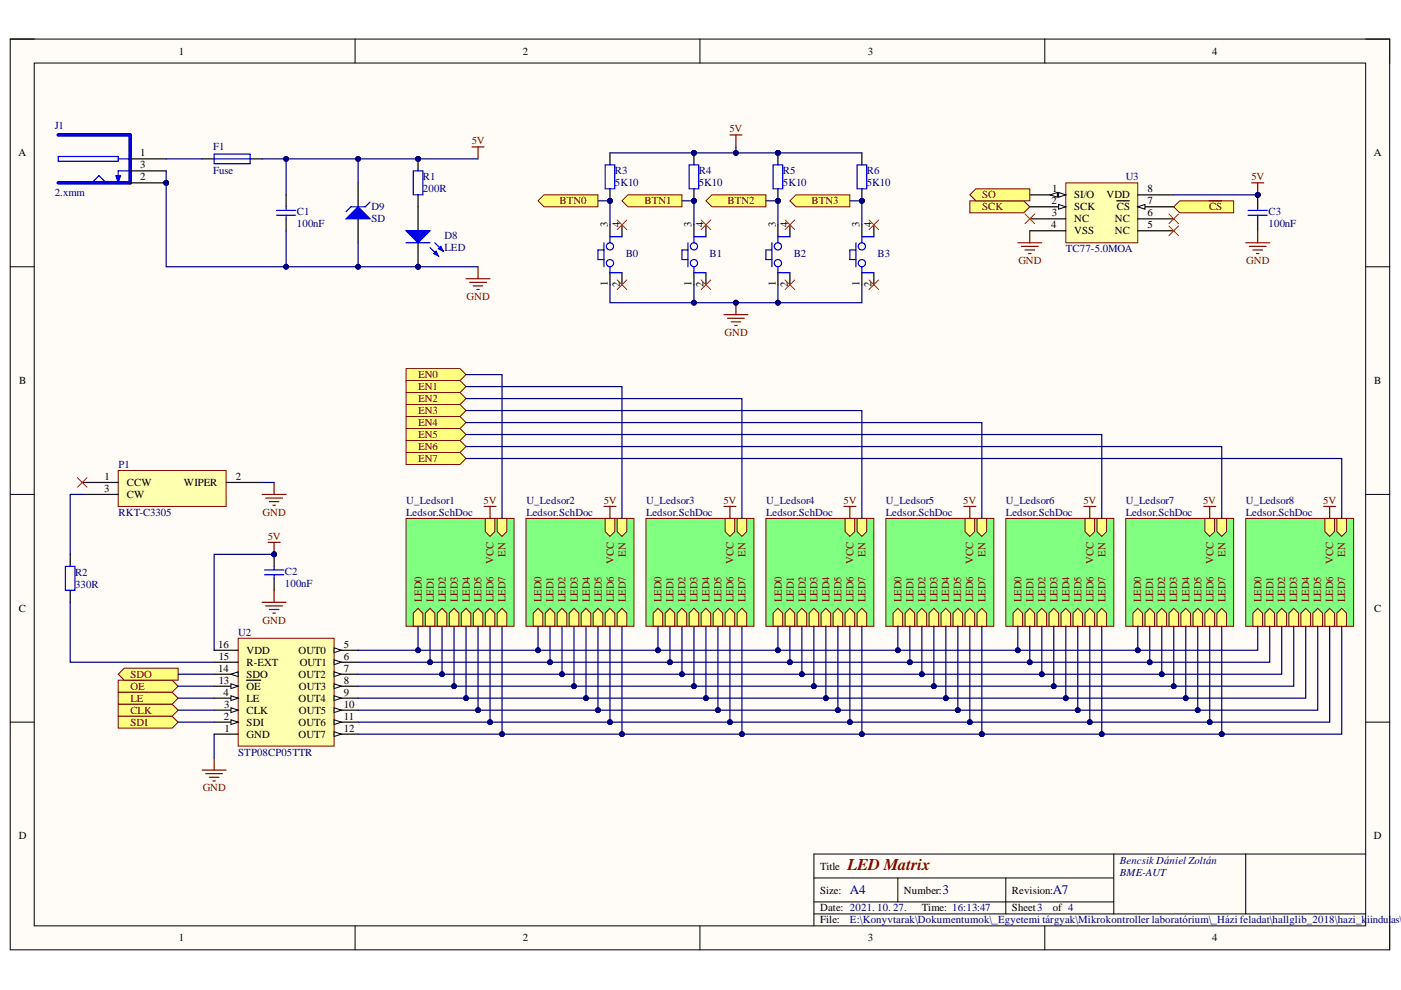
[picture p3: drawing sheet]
<svg xmlns="http://www.w3.org/2000/svg" width="297mm" height="210mm" viewBox="0 0 297 210" stroke-linecap="round" stroke-linejoin="round" font-family="sans-serif">
<defs><g id="words">
<text font-size="3.5" fill="#800000" x="179.7" y="184.4">LED Matrix</text>
<g font-size="2.8" fill="#000080">
<text x="180.2" y="189.6">A4</text>
<text x="199.8" y="189.6">3</text>
<text x="223.2" y="189.6">A7</text>
</g>
<g font-size="2.3">
<text x="37.9" y="11.6">1</text>
<text x="110.8" y="11.6">2</text>
<text x="184" y="11.6">3</text>
<text x="257" y="11.6">4</text>
<text x="3.9" y="33.1">A</text>
<text x="29.7" y="33.1">1</text>
<text x="29.7" y="35.7">3</text>
<text x="291.3" y="33.1">A</text>
<text x="29.7" y="38.2">2</text>
<text x="223.1" y="40.8">1</text>
<text x="243.3" y="40.8">8</text>
<text x="222.9" y="43.3">2</text>
<text x="223" y="45.8">3</text>
<text x="227.8" y="44.6">SCK</text>
<text x="227.8" y="42">SI/O</text>
<text x="227.8" y="47.1">NC</text>
<text x="234.6" y="42">VDD</text>
<text x="236.4" y="47.1">NC</text>
<text x="236.8" y="44.6">CS</text>
<text x="243.3" y="43.3">7</text>
<text x="243.3" y="45.8">6</text>
<text x="128.9" y="48.2" transform="rotate(-90 128.9 48.2)">3</text>
<text x="131.4" y="48.2" transform="rotate(-90 131.4 48.2)">4</text>
<text x="146.6" y="48.2" transform="rotate(-90 146.6 48.2)">3</text>
<text x="149.2" y="48.2" transform="rotate(-90 149.2 48.2)">4</text>
<text x="164.5" y="48.2" transform="rotate(-90 164.5 48.2)">3</text>
<text x="167" y="48.2" transform="rotate(-90 167 48.2)">4</text>
<text x="182.2" y="48.2" transform="rotate(-90 182.2 48.2)">3</text>
<text x="184.8" y="48.2" transform="rotate(-90 184.8 48.2)">4</text>
<text x="222.9" y="48.4">4</text>
<text x="227.8" y="49.7">VSS</text>
<text x="236.4" y="49.7">NC</text>
<text x="243.3" y="48.4">5</text>
<text x="128.9" y="60.7" transform="rotate(-90 128.9 60.7)">1</text>
<text x="131.4" y="60.9" transform="rotate(-90 131.4 60.9)">2</text>
<text x="146.6" y="60.7" transform="rotate(-90 146.6 60.7)">1</text>
<text x="149.2" y="60.9" transform="rotate(-90 149.2 60.9)">2</text>
<text x="164.5" y="60.7" transform="rotate(-90 164.5 60.7)">1</text>
<text x="167" y="60.9" transform="rotate(-90 167 60.9)">2</text>
<text x="182.2" y="60.7" transform="rotate(-90 182.2 60.7)">1</text>
<text x="184.8" y="60.9" transform="rotate(-90 184.8 60.9)">2</text>
<text x="4.1" y="81.4">B</text>
<text x="291.4" y="81.4">B</text>
<text x="22.2" y="101.8">1</text>
<text x="50" y="101.8">2</text>
<text x="22.1" y="104.3">3</text>
<text x="26.9" y="103.1">CCW</text>
<text x="26.9" y="105.6">CW</text>
<text x="39" y="103.1">WIPER</text>
<text x="4" y="129.7">C</text>
<text x="291.4" y="129.7">C</text>
<text x="46.3" y="137.4">16</text>
<text x="72.9" y="137.4">5</text>
<text x="46.3" y="142.4">14</text>
<text x="46.4" y="139.9">15</text>
<text x="52.3" y="143.7">SDO</text>
<text x="52.3" y="141.2">R-EXT</text>
<text x="52.3" y="138.6">VDD</text>
<text x="63.3" y="138.6">OUT0</text>
<text x="63.3" y="143.7">OUT2</text>
<text x="63.5" y="141.2">OUT1</text>
<text x="72.9" y="139.9">6</text>
<text x="72.9" y="142.4">7</text>
<text x="46.4" y="145">13</text>
<text x="47.4" y="147.5">4</text>
<text x="52.3" y="148.8">LE</text>
<text x="52.3" y="146.3">OE</text>
<text x="63.3" y="148.8">OUT4</text>
<text x="63.4" y="146.3">OUT3</text>
<text x="72.9" y="145">8</text>
<text x="72.9" y="147.5">9</text>
<text x="47.5" y="152.6">2</text>
<text x="47.5" y="150.1">3</text>
<text x="47.6" y="155.1">1</text>
<text x="52.3" y="153.9">SDI</text>
<text x="52.3" y="151.3">CLK</text>
<text x="63.3" y="153.9">OUT6</text>
<text x="63.4" y="151.3">OUT5</text>
<text x="72.9" y="150.1">10</text>
<text x="72.9" y="152.6">11</text>
<text x="72.9" y="155.1">12</text>
<text x="52.3" y="156.4">GND</text>
<text x="63.3" y="156.4">OUT7</text>
<text x="4" y="178">D</text>
<text x="291.3" y="178">D</text>
<text x="173.9" y="184.4">Title</text>
<text x="173.9" y="189.4">Size:</text>
<text x="191.6" y="189.4">Number:</text>
<text x="214.6" y="189.4">Revision:</text>
<text x="173.9" y="193.3">Date: 2021. 10. 27.</text>
<text x="173.9" y="195.8">File:</text>
<text x="195.4" y="193.3">Time: 16:13:47</text>
<text x="214.6" y="193.3">Sheet3</text>
<text x="223.2" y="193.3">of 4</text>
<text x="37.9" y="199.6">1</text>
<text x="110.8" y="199.6">2</text>
<text x="184" y="199.6">3</text>
<text x="257" y="199.6">4</text>
</g>
<g font-size="2.3" fill="#000080">
<text x="11.6" y="27.3">J1</text>
<text x="45.2" y="31.9">F1</text>
<text x="11.6" y="41.5">2.xmm</text>
<text x="45.2" y="37">Fuse</text>
<text x="89.7" y="40.8">200R</text>
<text x="89.7" y="38.2">R1</text>
<text x="130.4" y="39.5">5K10</text>
<text x="130.4" y="37">R3</text>
<text x="148.1" y="39.5">5K10</text>
<text x="148.1" y="37">R4</text>
<text x="166" y="39.5">5K10</text>
<text x="166" y="37">R5</text>
<text x="183.8" y="39.5">5K10</text>
<text x="183.8" y="37">R6</text>
<text x="238.7" y="38.2">U3</text>
<text x="62.9" y="45.6">C1</text>
<text x="78.8" y="44.6">D9</text>
<text x="78.8" y="47.1">SD</text>
<text x="269" y="45.6">C3</text>
<text x="62.9" y="48.1">100nF</text>
<text x="94.3" y="50.7">D8</text>
<text x="94.3" y="53.3">LED</text>
<text x="226" y="53.5">TC77-5.0MOA</text>
<text x="269" y="48.1">100nF</text>
<text x="132.7" y="54.5">B0</text>
<text x="150.4" y="54.5">B1</text>
<text x="168.3" y="54.5">B2</text>
<text x="186" y="54.5">B3</text>
<text x="25.1" y="99.3">P1</text>
<text x="86.1" y="106.9">U_Ledsor1</text>
<text x="111.6" y="106.9">U_Ledsor2</text>
<text x="137" y="106.9">U_Ledsor3</text>
<text x="162.4" y="106.9">U_Ledsor4</text>
<text x="187.8" y="106.9">U_Ledsor5</text>
<text x="213.3" y="106.9">U_Ledsor6</text>
<text x="238.7" y="106.9">U_Ledsor7</text>
<text x="264.1" y="106.9">U_Ledsor8</text>
<text x="25.1" y="109.4">RKT-C3305</text>
<text x="86.1" y="109.4">Ledsor.SchDoc</text>
<text x="111.6" y="109.4">Ledsor.SchDoc</text>
<text x="137" y="109.4">Ledsor.SchDoc</text>
<text x="162.4" y="109.4">Ledsor.SchDoc</text>
<text x="187.8" y="109.4">Ledsor.SchDoc</text>
<text x="213.3" y="109.4">Ledsor.SchDoc</text>
<text x="238.7" y="109.4">Ledsor.SchDoc</text>
<text x="264.1" y="109.4">Ledsor.SchDoc</text>
<text x="15.9" y="124.6">330R</text>
<text x="15.9" y="122.1">R2</text>
<text x="60.4" y="124.4">100nF</text>
<text x="60.4" y="121.8">C2</text>
<text x="50.5" y="134.8">U2</text>
<text x="50.5" y="160.2">STP08CP05TTR</text>
<text x="237.4" y="183.1">BencsikDániel Zoltán</text>
<text x="237.4" y="185.6">BME-AUT</text>
<text x="180.2" y="195.8">E:\Konyvtarak\Dokumentumok\_Egyetemi tárgyak\Mikrokontroller laboratórium\_Házi feladat\hallglib_2018\hazi_k</text>
<text x="289.9" y="195.8">iindul</text>
<text x="295" y="195.8">as\V</text>
</g>
<g font-size="2.3" fill="#800000">
<text x="154.7" y="28.1">5V</text>
<text x="100" y="30.6">5V</text>
<text x="265.3" y="38.2">5V</text>
<text x="118.6" y="43.3">BTN0</text>
<text x="136.6" y="43.3">BTN1</text>
<text x="154.2" y="43.3">BTN2</text>
<text x="172.1" y="43.3">BTN3</text>
<text x="208.2" y="44.6">SCK</text>
<text x="208.2" y="42">SO</text>
<text x="256.4" y="44.6">CS</text>
<text x="215.9" y="56.1">GND</text>
<text x="264.2" y="56.1">GND</text>
<text x="98.9" y="63.7">GND</text>
<text x="153.6" y="71.3">GND</text>
<text x="88.7" y="80.1">EN0</text>
<text x="88.7" y="82.7">EN1</text>
<text x="88.7" y="85.2">EN2</text>
<text x="88.7" y="87.8">EN3</text>
<text x="88.7" y="90.3">EN4</text>
<text x="88.7" y="92.9">EN5</text>
<text x="88.7" y="95.4">EN6</text>
<text x="88.7" y="98">EN7</text>
<text x="102.5" y="106.9">5V</text>
<text x="128" y="106.9">5V</text>
<text x="153.4" y="106.9">5V</text>
<text x="178.9" y="106.9">5V</text>
<text x="204.2" y="106.9">5V</text>
<text x="229.7" y="106.9">5V</text>
<text x="255.1" y="106.9">5V</text>
<text x="280.6" y="106.9">5V</text>
<text x="55.7" y="109.4">GND</text>
<text x="56.8" y="114.5">5V</text>
<text x="104.7" y="119.6" transform="rotate(-90 104.7 119.6)">VCC</text>
<text x="107.2" y="118" transform="rotate(-90 107.2 118)">EN</text>
<text x="130.1" y="119.6" transform="rotate(-90 130.1 119.6)">VCC</text>
<text x="132.7" y="118" transform="rotate(-90 132.7 118)">EN</text>
<text x="155.5" y="119.6" transform="rotate(-90 155.5 119.6)">VCC</text>
<text x="158" y="118" transform="rotate(-90 158 118)">EN</text>
<text x="181" y="119.6" transform="rotate(-90 181 119.6)">VCC</text>
<text x="183.5" y="118" transform="rotate(-90 183.5 118)">EN</text>
<text x="206.4" y="119.6" transform="rotate(-90 206.4 119.6)">VCC</text>
<text x="209" y="118" transform="rotate(-90 209 118)">EN</text>
<text x="231.8" y="119.6" transform="rotate(-90 231.8 119.6)">VCC</text>
<text x="234.4" y="118" transform="rotate(-90 234.4 118)">EN</text>
<text x="257.3" y="119.6" transform="rotate(-90 257.3 119.6)">VCC</text>
<text x="259.8" y="118" transform="rotate(-90 259.8 118)">EN</text>
<text x="282.7" y="119.6" transform="rotate(-90 282.7 119.6)">VCC</text>
<text x="285.2" y="118" transform="rotate(-90 285.2 118)">EN</text>
<text x="89.4" y="127.7" transform="rotate(-90 89.4 127.7)">LED0</text>
<text x="92" y="127.7" transform="rotate(-90 92 127.7)">LED1</text>
<text x="94.5" y="127.7" transform="rotate(-90 94.5 127.7)">LED2</text>
<text x="97" y="127.7" transform="rotate(-90 97 127.7)">LED3</text>
<text x="99.6" y="127.7" transform="rotate(-90 99.6 127.7)">LED4</text>
<text x="102.1" y="127.7" transform="rotate(-90 102.1 127.7)">LED5</text>
<text x="104.7" y="127.7" transform="rotate(-90 104.7 127.7)">LED6</text>
<text x="107.2" y="127.7" transform="rotate(-90 107.2 127.7)">LED7</text>
<text x="114.8" y="127.7" transform="rotate(-90 114.8 127.7)">LED0</text>
<text x="117.3" y="127.7" transform="rotate(-90 117.3 127.7)">LED1</text>
<text x="119.9" y="127.7" transform="rotate(-90 119.9 127.7)">LED2</text>
<text x="122.5" y="127.7" transform="rotate(-90 122.5 127.7)">LED3</text>
<text x="125" y="127.7" transform="rotate(-90 125 127.7)">LED4</text>
<text x="127.6" y="127.7" transform="rotate(-90 127.6 127.7)">LED5</text>
<text x="130.1" y="127.7" transform="rotate(-90 130.1 127.7)">LED6</text>
<text x="132.7" y="127.7" transform="rotate(-90 132.7 127.7)">LED7</text>
<text x="140.3" y="127.7" transform="rotate(-90 140.3 127.7)">LED0</text>
<text x="142.8" y="127.7" transform="rotate(-90 142.8 127.7)">LED1</text>
<text x="145.4" y="127.7" transform="rotate(-90 145.4 127.7)">LED2</text>
<text x="147.9" y="127.7" transform="rotate(-90 147.9 127.7)">LED3</text>
<text x="150.4" y="127.7" transform="rotate(-90 150.4 127.7)">LED4</text>
<text x="153" y="127.7" transform="rotate(-90 153 127.7)">LED5</text>
<text x="155.5" y="127.7" transform="rotate(-90 155.5 127.7)">LED6</text>
<text x="158" y="127.7" transform="rotate(-90 158 127.7)">LED7</text>
<text x="165.7" y="127.7" transform="rotate(-90 165.7 127.7)">LED0</text>
<text x="168.3" y="127.7" transform="rotate(-90 168.3 127.7)">LED1</text>
<text x="170.8" y="127.7" transform="rotate(-90 170.8 127.7)">LED2</text>
<text x="173.4" y="127.7" transform="rotate(-90 173.4 127.7)">LED3</text>
<text x="175.9" y="127.7" transform="rotate(-90 175.9 127.7)">LED4</text>
<text x="178.4" y="127.7" transform="rotate(-90 178.4 127.7)">LED5</text>
<text x="181" y="127.7" transform="rotate(-90 181 127.7)">LED6</text>
<text x="183.5" y="127.7" transform="rotate(-90 183.5 127.7)">LED7</text>
<text x="191.1" y="127.7" transform="rotate(-90 191.1 127.7)">LED0</text>
<text x="193.7" y="127.7" transform="rotate(-90 193.7 127.7)">LED1</text>
<text x="196.2" y="127.7" transform="rotate(-90 196.2 127.7)">LED2</text>
<text x="198.7" y="127.7" transform="rotate(-90 198.7 127.7)">LED3</text>
<text x="201.3" y="127.7" transform="rotate(-90 201.3 127.7)">LED4</text>
<text x="203.8" y="127.7" transform="rotate(-90 203.8 127.7)">LED5</text>
<text x="206.4" y="127.7" transform="rotate(-90 206.4 127.7)">LED6</text>
<text x="209" y="127.7" transform="rotate(-90 209 127.7)">LED7</text>
<text x="216.6" y="127.7" transform="rotate(-90 216.6 127.7)">LED0</text>
<text x="219.1" y="127.7" transform="rotate(-90 219.1 127.7)">LED1</text>
<text x="221.7" y="127.7" transform="rotate(-90 221.7 127.7)">LED2</text>
<text x="224.2" y="127.7" transform="rotate(-90 224.2 127.7)">LED3</text>
<text x="226.7" y="127.7" transform="rotate(-90 226.7 127.7)">LED4</text>
<text x="229.3" y="127.7" transform="rotate(-90 229.3 127.7)">LED5</text>
<text x="231.8" y="127.7" transform="rotate(-90 231.8 127.7)">LED6</text>
<text x="234.4" y="127.7" transform="rotate(-90 234.4 127.7)">LED7</text>
<text x="242" y="127.7" transform="rotate(-90 242 127.7)">LED0</text>
<text x="244.5" y="127.7" transform="rotate(-90 244.5 127.7)">LED1</text>
<text x="247" y="127.7" transform="rotate(-90 247 127.7)">LED2</text>
<text x="249.6" y="127.7" transform="rotate(-90 249.6 127.7)">LED3</text>
<text x="252.2" y="127.7" transform="rotate(-90 252.2 127.7)">LED4</text>
<text x="254.7" y="127.7" transform="rotate(-90 254.7 127.7)">LED5</text>
<text x="257.3" y="127.7" transform="rotate(-90 257.3 127.7)">LED6</text>
<text x="259.8" y="127.7" transform="rotate(-90 259.8 127.7)">LED7</text>
<text x="267.4" y="127.7" transform="rotate(-90 267.4 127.7)">LED0</text>
<text x="270" y="127.7" transform="rotate(-90 270 127.7)">LED1</text>
<text x="272.5" y="127.7" transform="rotate(-90 272.5 127.7)">LED2</text>
<text x="275.1" y="127.7" transform="rotate(-90 275.1 127.7)">LED3</text>
<text x="277.6" y="127.7" transform="rotate(-90 277.6 127.7)">LED4</text>
<text x="280.1" y="127.7" transform="rotate(-90 280.1 127.7)">LED5</text>
<text x="282.7" y="127.7" transform="rotate(-90 282.7 127.7)">LED6</text>
<text x="285.2" y="127.7" transform="rotate(-90 285.2 127.7)">LED7</text>
<text x="55.7" y="132.2">GND</text>
<text x="27.7" y="143.7">SDO</text>
<text x="27.7" y="148.8">LE</text>
<text x="27.7" y="146.3">OE</text>
<text x="27.7" y="153.9">SDI</text>
<text x="27.7" y="151.3">CLK</text>
<text x="43" y="167.8">GND</text>
</g>
</g></defs>
<path d="M2.2 8.3h292.4v193.1h-292.4z" fill-rule="evenodd" fill="#fffcf8"/>
<path d="M2.2 8.3h292.4v193.1h-292.4z" fill="none" stroke="#000" stroke-width=".21"/>
<path d="M7.3 13.4h282.3v182.9h-282.3z" fill-rule="evenodd" fill="#fffcf8"/>
<g fill="none" stroke="#000" stroke-width=".21">
<path d="M2.2 8.3h5.1M7.3 13.4h282.3v182.9h-282.3zM75.3 8.3v5.1M148.4 8.3v5.1M221.5 8.3v5.1M289.6 8.3h5v5.1M2.2 56.6h5.1M289.6 56.6h5M2.2 104.8h5.1M289.6 104.8h5M2.2 153.1h5.1M289.6 153.1h5"/>
<path d="M75.3 196.3v5.1M148.4 196.3v5.1M172.6 186.2h63.5M172.6 193.8h117M172.6 191.2h63.5M190.4 186.2v5M213.2 186.2v7.6M221.5 196.3v5.1M236.1 181.1v12.7M264.1 181.1v12.7M289.6 181.1h-117v15.2M294.6 196.3v5.1"/>
</g>
<path d="M50.5 135.3h20.3v22.9h-20.3z" fill-rule="evenodd" fill="#ffffb0"/>
<path d="M50.5 135.3h20.3v22.9h-20.3z" fill="none" stroke="#800000" stroke-width=".21"/>
<path d="M45.4 155.7h5.1M45.4 153.1h5.1" fill="none" stroke="#000" stroke-width=".25"/>
<path d="M49 152.6l1.5 .5-1.5 .5z" fill="#f8fcff"/>
<path d="M49 152.6l1.5 .5-1.5 .5z" fill="none" stroke="#000" stroke-width=".21"/>
<path d="M45.4 150.6h5.1" fill="none" stroke="#000" stroke-width=".25"/>
<path d="M49 150.1l1.5 .5-1.5 .5z" fill="#f8fcff"/>
<path d="M49 150.1l1.5 .5-1.5 .5z" fill="none" stroke="#000" stroke-width=".21"/>
<path d="M45.4 148h5.1" fill="none" stroke="#000" stroke-width=".25"/>
<path d="M49 147.5l1.5 .5-1.5 .5z" fill="#f8fcff"/>
<path d="M49 147.5l1.5 .5-1.5 .5z" fill="none" stroke="#000" stroke-width=".21"/>
<path d="M70.8 137.9h5.1" fill="none" stroke="#000" stroke-width=".25"/>
<path d="M70.8 137.4l1.6 .5-1.6 .5z" fill="#f8fcff"/>
<path d="M70.8 137.4l1.6 .5-1.6 .5z" fill="none" stroke="#000" stroke-width=".21"/>
<path d="M70.8 140.4h5.1" fill="none" stroke="#000" stroke-width=".25"/>
<path d="M70.8 139.9l1.6 .5-1.6 .5z" fill="#f8fcff"/>
<path d="M70.8 139.9l1.6 .5-1.6 .5z" fill="none" stroke="#000" stroke-width=".21"/>
<path d="M70.8 143h5.1" fill="none" stroke="#000" stroke-width=".25"/>
<path d="M70.8 142.4l1.6 .6-1.6 .5z" fill="#f8fcff"/>
<path d="M70.8 142.4l1.6 .6-1.6 .5z" fill="none" stroke="#000" stroke-width=".21"/>
<path d="M70.8 145.5h5.1" fill="none" stroke="#000" stroke-width=".25"/>
<path d="M70.8 145l1.6 .5-1.6 .5z" fill="#f8fcff"/>
<path d="M70.8 145l1.6 .5-1.6 .5z" fill="none" stroke="#000" stroke-width=".21"/>
<path d="M70.8 148h5.1" fill="none" stroke="#000" stroke-width=".25"/>
<path d="M70.8 147.5l1.6 .5-1.6 .5z" fill="#f8fcff"/>
<path d="M70.8 147.5l1.6 .5-1.6 .5z" fill="none" stroke="#000" stroke-width=".21"/>
<path d="M70.8 150.6h5.1" fill="none" stroke="#000" stroke-width=".25"/>
<path d="M70.8 150.1l1.6 .5-1.6 .5z" fill="#f8fcff"/>
<path d="M70.8 150.1l1.6 .5-1.6 .5z" fill="none" stroke="#000" stroke-width=".21"/>
<path d="M70.8 153.1h5.1" fill="none" stroke="#000" stroke-width=".25"/>
<path d="M70.8 152.6l1.6 .5-1.6 .5z" fill="#f8fcff"/>
<path d="M70.8 152.6l1.6 .5-1.6 .5z" fill="none" stroke="#000" stroke-width=".21"/>
<path d="M70.8 155.7h5.1" fill="none" stroke="#000" stroke-width=".25"/>
<path d="M70.8 155.1l1.6 .6-1.6 .5z" fill="#f8fcff"/>
<path d="M70.8 155.1l1.6 .6-1.6 .5z" fill="none" stroke="#000" stroke-width=".21"/>
<path d="M45.4 145.5h5.1" fill="none" stroke="#000" stroke-width=".25"/>
<path d="M49 145l1.5 .5-1.5 .5z" fill="#f8fcff"/>
<path d="M49 145l1.5 .5-1.5 .5z" fill="none" stroke="#000" stroke-width=".21"/>
<path d="M45.4 143h5.1M52.3 144.2h3" fill="none" stroke="#000" stroke-width=".25"/>
<path d="M49 143l1.5-.6v1.1z" fill="#f8fcff"/>
<path d="M49 143l1.5-.6v1.1z" fill="none" stroke="#000" stroke-width=".21"/>
<path d="M45.4 137.9h5.1M45.4 140.4h5.1" fill="none" stroke="#000" stroke-width=".25"/>
<path d="M86.1 109.9h22.9v22.9h-22.9z" fill-rule="evenodd" fill="#80ff80"/>
<path d="M86.1 109.9h22.9v22.9h-22.9z" fill="none" stroke="#800000" stroke-width=".21"/>
<path d="M88.6 129l1.1 1v2.8h-2.1v-2.8z" fill-rule="evenodd" fill="#ffff80"/>
<path d="M88.6 129l1.1 1v2.8h-2.1v-2.8z" fill="none" stroke="#800000" stroke-width=".21"/>
<path d="M91.2 129l1 1v2.8h-2v-2.8z" fill-rule="evenodd" fill="#ffff80"/>
<path d="M91.2 129l1 1v2.8h-2v-2.8z" fill="none" stroke="#800000" stroke-width=".21"/>
<path d="M93.7 129l1 1v2.8h-2v-2.8z" fill-rule="evenodd" fill="#ffff80"/>
<path d="M93.7 129l1 1v2.8h-2v-2.8z" fill="none" stroke="#800000" stroke-width=".21"/>
<path d="M96.3 129l1 1v2.8h-2.1v-2.8z" fill-rule="evenodd" fill="#ffff80"/>
<path d="M96.3 129l1 1v2.8h-2.1v-2.8z" fill="none" stroke="#800000" stroke-width=".21"/>
<path d="M98.8 129l1 1v2.8h-2v-2.8z" fill-rule="evenodd" fill="#ffff80"/>
<path d="M98.8 129l1 1v2.8h-2v-2.8z" fill="none" stroke="#800000" stroke-width=".21"/>
<path d="M101.4 129l1 1v2.8h-2.1v-2.8z" fill-rule="evenodd" fill="#ffff80"/>
<path d="M101.4 129l1 1v2.8h-2.1v-2.8z" fill="none" stroke="#800000" stroke-width=".21"/>
<path d="M103.9 129l1 1v2.8h-2v-2.8z" fill-rule="evenodd" fill="#ffff80"/>
<path d="M103.9 129l1 1v2.8h-2v-2.8z" fill="none" stroke="#800000" stroke-width=".21"/>
<path d="M106.4 129l1.1 1v2.8h-2.1v-2.8z" fill-rule="evenodd" fill="#ffff80"/>
<path d="M106.4 129l1.1 1v2.8h-2.1v-2.8z" fill="none" stroke="#800000" stroke-width=".21"/>
<path d="M105.4 109.9h2.1v2.8l-1.1 1-1-1z" fill-rule="evenodd" fill="#ffff80"/>
<path d="M105.4 109.9h2.1v2.8l-1.1 1-1-1z" fill="none" stroke="#800000" stroke-width=".21"/>
<path d="M102.9 109.9h2v2.8l-1 1-1-1z" fill-rule="evenodd" fill="#ffff80"/>
<path d="M102.9 109.9h2v2.8l-1 1-1-1z" fill="none" stroke="#800000" stroke-width=".21"/>
<path d="M42.9 163.3h5M43.6 164h3.6M44.4 164.8h2M45.1 165.6h.6M45.4 160.7v2.6" fill="none" stroke="#800000" stroke-width=".25"/>
<path d="M25.1 151.8h11.4l1.3 1.3-1.3 1.3h-11.4z" fill-rule="evenodd" fill="#ffff80"/>
<path d="M25.1 151.8h11.4l1.3 1.3-1.3 1.3h-11.4z" fill="none" stroke="#800000" stroke-width=".21"/>
<path d="M25.1 149.3h11.4l1.3 1.3-1.3 1.2h-11.4z" fill-rule="evenodd" fill="#ffff80"/>
<path d="M25.1 149.3h11.4l1.3 1.3-1.3 1.2h-11.4z" fill="none" stroke="#800000" stroke-width=".21"/>
<path d="M25.1 146.8h11.4l1.3 1.2-1.3 1.3h-11.4z" fill-rule="evenodd" fill="#ffff80"/>
<path d="M25.1 146.8h11.4l1.3 1.2-1.3 1.3h-11.4z" fill="none" stroke="#800000" stroke-width=".21"/>
<path d="M25.1 144.2h11.4l1.3 1.3-1.3 1.3h-11.4z" fill-rule="evenodd" fill="#ffff80"/>
<path d="M25.1 144.2h11.4l1.3 1.3-1.3 1.3h-11.4z" fill="none" stroke="#800000" stroke-width=".21"/>
<path d="M27.6 144.2h3" fill="none" stroke="#800000" stroke-width=".25"/>
<path d="M86.1 78.2h11.4l1.3 1.2-1.3 1.3h-11.4z" fill-rule="evenodd" fill="#ffff80"/>
<path d="M86.1 78.2h11.4l1.3 1.2-1.3 1.3h-11.4z" fill="none" stroke="#800000" stroke-width=".21"/>
<path d="M86.1 80.7h11.4l1.3 1.3-1.3 1.2h-11.4z" fill-rule="evenodd" fill="#ffff80"/>
<path d="M86.1 80.7h11.4l1.3 1.3-1.3 1.2h-11.4z" fill="none" stroke="#800000" stroke-width=".21"/>
<path d="M86.1 83.2h11.4l1.3 1.3-1.3 1.3h-11.4z" fill-rule="evenodd" fill="#ffff80"/>
<path d="M86.1 83.2h11.4l1.3 1.3-1.3 1.3h-11.4z" fill="none" stroke="#800000" stroke-width=".21"/>
<path d="M86.1 85.8h11.4l1.3 1.2-1.3 1.3h-11.4z" fill-rule="evenodd" fill="#ffff80"/>
<path d="M86.1 85.8h11.4l1.3 1.2-1.3 1.3h-11.4z" fill="none" stroke="#800000" stroke-width=".21"/>
<path d="M86.1 88.3h11.4l1.3 1.3-1.3 1.3h-11.4z" fill-rule="evenodd" fill="#ffff80"/>
<path d="M86.1 88.3h11.4l1.3 1.3-1.3 1.3h-11.4z" fill="none" stroke="#800000" stroke-width=".21"/>
<path d="M86.1 90.9h11.4l1.3 1.2-1.3 1.3h-11.4z" fill-rule="evenodd" fill="#ffff80"/>
<path d="M86.1 90.9h11.4l1.3 1.2-1.3 1.3h-11.4z" fill="none" stroke="#800000" stroke-width=".21"/>
<path d="M86.1 93.4h11.4l1.3 1.3-1.3 1.2h-11.4z" fill-rule="evenodd" fill="#ffff80"/>
<path d="M86.1 93.4h11.4l1.3 1.3-1.3 1.2h-11.4z" fill="none" stroke="#800000" stroke-width=".21"/>
<path d="M86.1 95.9h11.4l1.3 1.3-1.3 1.3h-11.4z" fill-rule="evenodd" fill="#ffff80"/>
<path d="M86.1 95.9h11.4l1.3 1.3-1.3 1.3h-11.4z" fill="none" stroke="#800000" stroke-width=".21"/>
<path d="M26.3 141.7h11.5v2.5h-11.5l-1.2-1.2z" fill-rule="evenodd" fill="#ffff80"/>
<path d="M26.3 141.7h11.5v2.5h-11.5l-1.2-1.2z" fill="none" stroke="#800000" stroke-width=".21"/>
<path d="M100.1 31.1h2.5M101.4 31.1v2.6" fill="none" stroke="#800000" stroke-width=".25"/>
<path d="M75.9 38.8v5.1M60.7 41.3v2.6M60.7 46.4v2.5M75.9 46.4v5.1" fill="none" stroke="#000" stroke-width=".25"/>
<path d="M58.6 44.6h4.1M58.6 45.6h4.1M60.7 43.9v.7M60.7 45.6v.8" fill="none" stroke="#00f" stroke-width=".25"/>
<path d="M73.4 46.4l2.5-2.5 2.6 2.5z" fill="#00f"/>
<path d="M45.4 32.7h7.6v2h-7.6zM45.4 33.7h7.6M73.4 46.4l2.5-2.5 2.6 2.5zM78.5 42.8l-1.1 1.1h-3l-1 1M13.9 120.1h2v5.1h-2z" fill="none" stroke="#00f" stroke-width=".25"/>
<path d="M42.9 33.7h2.5M53 33.7h2.6M14.9 117.5v2.6M14.9 125.2v2.5" fill="none" stroke="#000" stroke-width=".25"/>
<path d="M98.8 59.1h5.1M99.6 59.9h3.5M101.4 56.6v2.5M100.3 60.6h2.1M101.1 61.4h.5" fill="none" stroke="#800000" stroke-width=".25"/>
<circle cx="88.6" cy="33.7" r=".51" fill="#000080"/>
<circle cx="88.6" cy="33.7" r=".51" fill="none" stroke="#000080" stroke-width=".21"/>
<path d="M88.6 33.7v2.5" fill="none" stroke="#000" stroke-width=".25"/>
<circle cx="88.6" cy="33.7" r=".51" fill="#000080"/>
<circle cx="88.6" cy="33.7" r=".51" fill="none" stroke="#000080" stroke-width=".21"/>
<path d="M88.6 41.3v2.6" fill="none" stroke="#000" stroke-width=".25"/>
<path d="M87.6 36.2h2.1v5.1h-2.1z" fill="none" stroke="#00f" stroke-width=".25"/>
<circle cx="88.6" cy="56.6" r=".51" fill="#000080"/>
<circle cx="88.6" cy="56.6" r=".51" fill="none" stroke="#000080" stroke-width=".21"/>
<path d="M88.6 43.9v5M88.6 51.5v5.1" fill="none" stroke="#000" stroke-width=".25"/>
<circle cx="88.6" cy="56.6" r=".51" fill="#000080"/>
<circle cx="88.6" cy="56.6" r=".51" fill="none" stroke="#000080" stroke-width=".21"/>
<path d="M86.1 48.9h5.1l-2.6 2.6z" fill="#00f"/>
<path d="M86.1 48.9h5.1l-2.6 2.6zM91.2 52.5l1.8 1.8M92.2 51.5l1.8 1.8" fill="none" stroke="#00f" stroke-width=".25"/>
<path d="M92.5 53.3l.5 1-1.1-.5z" fill="#00f"/>
<path d="M92.5 53.3l.5 1-1.1-.5z" fill="none" stroke="#00f" stroke-width=".25"/>
<path d="M93 52.7l.5-.5 .5 1.1z" fill="#00f"/>
<path d="M86.1 51.5h5.1M93 52.7l.5-.5 .5 1.1z" fill="none" stroke="#00f" stroke-width=".25"/>
<path d="M226 38.8h15.2v12.7h-15.2z" fill-rule="evenodd" fill="#ffffb0"/>
<path d="M226 38.8h15.2v12.7h-15.2z" fill="none" stroke="#800000" stroke-width=".21"/>
<path d="M241.2 43.9h7.7" fill="none" stroke="#000" stroke-width=".25"/>
<path d="M241.2 43.9l1.6-.6v1.1z" fill="#f8fcff"/>
<path d="M241.2 43.9l1.6-.6v1.1z" fill="none" stroke="#000" stroke-width=".21"/>
<path d="M218.3 48.9h7.7M218.3 43.9h7.7M236.8 42.6h2.6" fill="none" stroke="#000" stroke-width=".25"/>
<path d="M224.4 43.3l1.6 .6-1.6 .5z" fill="#f8fcff"/>
<path d="M224.4 43.3l1.6 .6-1.6 .5z" fill="none" stroke="#000" stroke-width=".21"/>
<path d="M218.3 41.3h7.7M241.2 41.3h7.7" fill="none" stroke="#000" stroke-width=".25"/>
<path d="M224.4 40.8l1.6 .5-1.6 .5z" fill="#f8fcff"/>
<path d="M224.4 40.8l1.6 .5-1.6 .5z" fill="none" stroke="#000" stroke-width=".21"/>
<path d="M222.7 41.3l1.5-.5v1z" fill="#f8fcff"/>
<path d="M222.7 41.3l1.5-.5v1z" fill="none" stroke="#000" stroke-width=".21"/>
<path d="M218.3 46.4h7.7M241.2 46.4h7.7M241.2 48.9h7.7" fill="none" stroke="#000" stroke-width=".25"/>
<path d="M215.8 51.5h5.1M216.6 52.2h3.5M217.3 53h2.1M218.1 53.8h.5M218.3 48.9v2.6" fill="none" stroke="#800000" stroke-width=".25"/>
<path d="M248.9 43.9l1.2-1.3h11.5v2.5h-11.5z" fill-rule="evenodd" fill="#ffff80"/>
<path d="M248.9 43.9l1.2-1.3h11.5v2.5h-11.5z" fill="none" stroke="#800000" stroke-width=".21"/>
<path d="M256.3 42.6h2.7" fill="none" stroke="#800000" stroke-width=".25"/>
<path d="M205.6 42.6h11.5l1.2 1.3-1.2 1.2h-11.5z" fill-rule="evenodd" fill="#ffff80"/>
<path d="M205.6 42.6h11.5l1.2 1.3-1.2 1.2h-11.5z" fill="none" stroke="#800000" stroke-width=".21"/>
<path d="M206.9 40h11.4v2.6h-11.4l-1.3-1.3z" fill-rule="evenodd" fill="#ffff80"/>
<path d="M206.9 40h11.4v2.6h-11.4l-1.3-1.3z" fill="none" stroke="#800000" stroke-width=".21"/>
<g fill="none" stroke="#800000" stroke-width=".25">
<path d="M102.6 107.4h2.6M103.9 107.4v2.5M128.1 107.4h2.5M129.3 107.4v2.5M153.5 107.4h2.5M154.8 107.4v2.5M178.9 107.4h2.6M180.2 107.4v2.5M204.4 107.4h2.5M205.6 107.4v2.5M229.8 107.4h2.5M231.1 107.4v2.5"/>
<path d="M255.2 107.4h2.6M256.5 107.4v2.5M280.6 107.4h2.6M281.9 107.4v2.5"/>
</g>
<circle cx="35.2" cy="38.8" r=".51" fill="#000080"/>
<circle cx="35.2" cy="38.8" r=".51" fill="none" stroke="#000080" stroke-width=".21"/>
<path d="M19.5 38.8l1.5-1.6 1.5 1.6M27.6 36.2h-2.5v2.1" fill="none" stroke="#00f" stroke-width=".25"/>
<path d="M24.6 37.2h1l-.5 1.6z" fill="#00f"/>
<path d="M24.6 37.2h1l-.5 1.6z" fill="none" stroke="#00f" stroke-width=".21"/>
<path d="M12.3 28.6h15.3v10.2h-15.3" fill="none" stroke="#00f" stroke-width=".76"/>
<path d="M27.6 33.7h7.6M27.6 36.2h7.6M27.6 38.8h7.6" fill="none" stroke="#000" stroke-width=".25"/>
<circle cx="35.2" cy="38.8" r=".51" fill="#000080"/>
<circle cx="35.2" cy="38.8" r=".51" fill="none" stroke="#000080" stroke-width=".21"/>
<path d="M12.3 33.2h12.8v1h-12.8zM25.1 33.7h2.5" fill="none" stroke="#00f" stroke-width=".25"/>
<circle cx="266.7" cy="41.3" r=".51" fill="#000080"/>
<circle cx="266.7" cy="41.3" r=".51" fill="none" stroke="#000080" stroke-width=".21"/>
<path d="M266.7 41.3v2.6M266.7 46.4v2.5" fill="none" stroke="#000" stroke-width=".25"/>
<circle cx="266.7" cy="41.3" r=".51" fill="#000080"/>
<circle cx="266.7" cy="41.3" r=".51" fill="none" stroke="#000080" stroke-width=".21"/>
<path d="M264.6 44.6h4.1M264.6 45.6h4.1M266.7 43.9v.7M266.7 45.6v.8" fill="none" stroke="#00f" stroke-width=".25"/>
<path d="M265.4 38.8h2.5M266.7 38.8v2.5" fill="none" stroke="#800000" stroke-width=".25"/>
<circle cx="266.7" cy="41.3" r=".51" fill="#000080"/>
<circle cx="266.7" cy="41.3" r=".51" fill="none" stroke="#000080" stroke-width=".21"/>
<path d="M264.1 51.5h5.1M264.9 52.2h3.5M265.6 53h2.1M266.4 53.8h.5M266.7 48.9v2.6" fill="none" stroke="#800000" stroke-width=".25"/>
<circle cx="58.1" cy="117.5" r=".51" fill="#000080"/>
<circle cx="58.1" cy="117.5" r=".51" fill="none" stroke="#000080" stroke-width=".21"/>
<path d="M58.1 117.5v2.6M58.1 122.6v2.6" fill="none" stroke="#000" stroke-width=".25"/>
<circle cx="58.1" cy="117.5" r=".51" fill="#000080"/>
<circle cx="58.1" cy="117.5" r=".51" fill="none" stroke="#000080" stroke-width=".21"/>
<path d="M56.1 120.8h4.1M56.1 121.9h4.1M58.1 120.1v.7M58.1 121.9v.7" fill="none" stroke="#00f" stroke-width=".25"/>
<path d="M56.8 115h2.6M58.1 115v2.5" fill="none" stroke="#800000" stroke-width=".25"/>
<circle cx="58.1" cy="117.5" r=".51" fill="#000080"/>
<circle cx="58.1" cy="117.5" r=".51" fill="none" stroke="#000080" stroke-width=".21"/>
<path d="M153.5 66.7h5.1M154.3 67.5h3.5M155 68.2h2M155.8 69h.5M156 64.2v2.5M55.6 127.7h5.1M56.3 128.5h3.6M57.1 129.2h2M57.9 130h.5M58.1 125.2v2.5" fill="none" stroke="#800000" stroke-width=".25"/>
<circle cx="156" cy="64.2" r=".51" fill="#000080"/>
<circle cx="156" cy="64.2" r=".51" fill="none" stroke="#000080" stroke-width=".21"/>
<path d="M114.1 42.6l1.2-1.3h11.5v2.6h-11.5z" fill-rule="evenodd" fill="#ffff80"/>
<path d="M114.1 42.6l1.2-1.3h11.5v2.6h-11.5z" fill="none" stroke="#800000" stroke-width=".21"/>
<path d="M131.9 42.6l1.2-1.3h11.5v2.6h-11.5z" fill-rule="evenodd" fill="#ffff80"/>
<path d="M131.9 42.6l1.2-1.3h11.5v2.6h-11.5z" fill="none" stroke="#800000" stroke-width=".21"/>
<path d="M149.7 42.6l1.2-1.3h11.5v2.6h-11.5z" fill-rule="evenodd" fill="#ffff80"/>
<path d="M149.7 42.6l1.2-1.3h11.5v2.6h-11.5z" fill="none" stroke="#800000" stroke-width=".21"/>
<path d="M167.5 42.6l1.2-1.3h11.5v2.6h-11.5z" fill-rule="evenodd" fill="#ffff80"/>
<path d="M167.5 42.6l1.2-1.3h11.5v2.6h-11.5z" fill="none" stroke="#800000" stroke-width=".21"/>
<circle cx="129.3" cy="42.6" r=".51" fill="#000080"/>
<circle cx="129.3" cy="42.6" r=".51" fill="none" stroke="#000080" stroke-width=".21"/>
<path d="M129.3 32.4v2.6M129.3 40v2.6" fill="none" stroke="#000" stroke-width=".25"/>
<circle cx="129.3" cy="42.6" r=".51" fill="#000080"/>
<circle cx="129.3" cy="42.6" r=".51" fill="none" stroke="#000080" stroke-width=".21"/>
<path d="M128.3 35h2v5h-2z" fill="none" stroke="#00f" stroke-width=".25"/>
<circle cx="147.1" cy="32.4" r=".51" fill="#000080"/>
<circle cx="147.1" cy="32.4" r=".51" fill="none" stroke="#000080" stroke-width=".21"/>
<circle cx="147.1" cy="42.6" r=".51" fill="#000080"/>
<circle cx="147.1" cy="42.6" r=".51" fill="none" stroke="#000080" stroke-width=".21"/>
<path d="M147.1 32.4v2.6" fill="none" stroke="#000" stroke-width=".25"/>
<circle cx="147.1" cy="32.4" r=".51" fill="#000080"/>
<circle cx="147.1" cy="32.4" r=".51" fill="none" stroke="#000080" stroke-width=".21"/>
<path d="M147.1 40v2.6" fill="none" stroke="#000" stroke-width=".25"/>
<circle cx="147.1" cy="42.6" r=".51" fill="#000080"/>
<circle cx="147.1" cy="42.6" r=".51" fill="none" stroke="#000080" stroke-width=".21"/>
<path d="M146.1 35h2v5h-2z" fill="none" stroke="#00f" stroke-width=".25"/>
<circle cx="164.9" cy="32.4" r=".51" fill="#000080"/>
<circle cx="164.9" cy="32.4" r=".51" fill="none" stroke="#000080" stroke-width=".21"/>
<circle cx="164.9" cy="42.6" r=".51" fill="#000080"/>
<circle cx="164.9" cy="42.6" r=".51" fill="none" stroke="#000080" stroke-width=".21"/>
<path d="M164.9 32.4v2.6" fill="none" stroke="#000" stroke-width=".25"/>
<circle cx="164.9" cy="32.4" r=".51" fill="#000080"/>
<circle cx="164.9" cy="32.4" r=".51" fill="none" stroke="#000080" stroke-width=".21"/>
<path d="M164.9 40v2.6" fill="none" stroke="#000" stroke-width=".25"/>
<circle cx="164.9" cy="42.6" r=".51" fill="#000080"/>
<circle cx="164.9" cy="42.6" r=".51" fill="none" stroke="#000080" stroke-width=".21"/>
<path d="M163.9 35h2v5h-2z" fill="none" stroke="#00f" stroke-width=".25"/>
<circle cx="182.7" cy="42.6" r=".51" fill="#000080"/>
<circle cx="182.7" cy="42.6" r=".51" fill="none" stroke="#000080" stroke-width=".21"/>
<path d="M182.7 32.4v2.6M182.7 40v2.6" fill="none" stroke="#000" stroke-width=".25"/>
<circle cx="182.7" cy="42.6" r=".51" fill="#000080"/>
<circle cx="182.7" cy="42.6" r=".51" fill="none" stroke="#000080" stroke-width=".21"/>
<path d="M181.7 35h2.1v5h-2.1z" fill="none" stroke="#00f" stroke-width=".25"/>
<path d="M154.8 28.6h2.5M156 28.6v2.5" fill="none" stroke="#800000" stroke-width=".25"/>
<path d="M111.5 109.9h22.9v22.9h-22.9z" fill-rule="evenodd" fill="#80ff80"/>
<path d="M111.5 109.9h22.9v22.9h-22.9z" fill="none" stroke="#800000" stroke-width=".21"/>
<path d="M113 130l1.1-1 1 1v2.8h-2.1z" fill-rule="evenodd" fill="#ffff80"/>
<path d="M113 130l1.1-1 1 1v2.8h-2.1z" fill="none" stroke="#800000" stroke-width=".21"/>
<path d="M115.6 130l1-1 1 1v2.8h-2z" fill-rule="evenodd" fill="#ffff80"/>
<path d="M115.6 130l1-1 1 1v2.8h-2z" fill="none" stroke="#800000" stroke-width=".21"/>
<path d="M118.1 130l1.1-1 1 1v2.8h-2.1z" fill-rule="evenodd" fill="#ffff80"/>
<path d="M118.1 130l1.1-1 1 1v2.8h-2.1z" fill="none" stroke="#800000" stroke-width=".21"/>
<path d="M120.7 130l1-1 1 1v2.8h-2z" fill-rule="evenodd" fill="#ffff80"/>
<path d="M120.7 130l1-1 1 1v2.8h-2z" fill="none" stroke="#800000" stroke-width=".21"/>
<path d="M123.2 130l1-1 1.1 1v2.8h-2.1z" fill-rule="evenodd" fill="#ffff80"/>
<path d="M123.2 130l1-1 1.1 1v2.8h-2.1z" fill="none" stroke="#800000" stroke-width=".21"/>
<path d="M126.8 129l1 1v2.8h-2v-2.8z" fill-rule="evenodd" fill="#ffff80"/>
<path d="M126.8 129l1 1v2.8h-2v-2.8z" fill="none" stroke="#800000" stroke-width=".21"/>
<path d="M129.3 129l1 1v2.8h-2v-2.8z" fill-rule="evenodd" fill="#ffff80"/>
<path d="M129.3 129l1 1v2.8h-2v-2.8z" fill="none" stroke="#800000" stroke-width=".21"/>
<path d="M131.9 129l1 1v2.8h-2v-2.8z" fill-rule="evenodd" fill="#ffff80"/>
<path d="M131.9 129l1 1v2.8h-2v-2.8z" fill="none" stroke="#800000" stroke-width=".21"/>
<path d="M130.9 109.9h2v2.8l-1 1-1-1z" fill-rule="evenodd" fill="#ffff80"/>
<path d="M130.9 109.9h2v2.8l-1 1-1-1z" fill="none" stroke="#800000" stroke-width=".21"/>
<path d="M128.3 109.9h2v2.8l-1 1-1-1z" fill-rule="evenodd" fill="#ffff80"/>
<path d="M128.3 109.9h2v2.8l-1 1-1-1z" fill="none" stroke="#800000" stroke-width=".21"/>
<path d="M137 109.9h22.8v22.9h-22.8z" fill-rule="evenodd" fill="#80ff80"/>
<path d="M137 109.9h22.8v22.9h-22.8z" fill="none" stroke="#800000" stroke-width=".21"/>
<path d="M139.5 129l1 1v2.8h-2v-2.8z" fill-rule="evenodd" fill="#ffff80"/>
<path d="M139.5 129l1 1v2.8h-2v-2.8z" fill="none" stroke="#800000" stroke-width=".21"/>
<path d="M142 129l1.1 1v2.8h-2.1v-2.8z" fill-rule="evenodd" fill="#ffff80"/>
<path d="M142 129l1.1 1v2.8h-2.1v-2.8z" fill="none" stroke="#800000" stroke-width=".21"/>
<path d="M144.6 129l1 1v2.8h-2v-2.8z" fill-rule="evenodd" fill="#ffff80"/>
<path d="M144.6 129l1 1v2.8h-2v-2.8z" fill="none" stroke="#800000" stroke-width=".21"/>
<path d="M147.1 129l1 1v2.8h-2v-2.8z" fill-rule="evenodd" fill="#ffff80"/>
<path d="M147.1 129l1 1v2.8h-2v-2.8z" fill="none" stroke="#800000" stroke-width=".21"/>
<path d="M149.7 129l1 1v2.8h-2v-2.8z" fill-rule="evenodd" fill="#ffff80"/>
<path d="M149.7 129l1 1v2.8h-2v-2.8z" fill="none" stroke="#800000" stroke-width=".21"/>
<path d="M152.2 129l1 1v2.8h-2v-2.8z" fill-rule="evenodd" fill="#ffff80"/>
<path d="M152.2 129l1 1v2.8h-2v-2.8z" fill="none" stroke="#800000" stroke-width=".21"/>
<path d="M153.7 130l1.1-1 1 1v2.8h-2.1z" fill-rule="evenodd" fill="#ffff80"/>
<path d="M153.7 130l1.1-1 1 1v2.8h-2.1z" fill="none" stroke="#800000" stroke-width=".21"/>
<path d="M156.3 130l1-1 1 1v2.8h-2z" fill-rule="evenodd" fill="#ffff80"/>
<path d="M156.3 130l1-1 1 1v2.8h-2z" fill="none" stroke="#800000" stroke-width=".21"/>
<path d="M156.3 109.9h2v2.8l-1 1-1-1z" fill-rule="evenodd" fill="#ffff80"/>
<path d="M156.3 109.9h2v2.8l-1 1-1-1z" fill="none" stroke="#800000" stroke-width=".21"/>
<path d="M153.7 109.9h2.1v2.8l-1 1-1.1-1z" fill-rule="evenodd" fill="#ffff80"/>
<path d="M153.7 109.9h2.1v2.8l-1 1-1.1-1z" fill="none" stroke="#800000" stroke-width=".21"/>
<path d="M162.4 109.9h22.9v22.9h-22.9z" fill-rule="evenodd" fill="#80ff80"/>
<path d="M162.4 109.9h22.9v22.9h-22.9z" fill="none" stroke="#800000" stroke-width=".21"/>
<path d="M163.9 130l1-1 1 1v2.8h-2z" fill-rule="evenodd" fill="#ffff80"/>
<path d="M163.9 130l1-1 1 1v2.8h-2z" fill="none" stroke="#800000" stroke-width=".21"/>
<path d="M166.5 130l1-1 1 1v2.8h-2z" fill-rule="evenodd" fill="#ffff80"/>
<path d="M166.5 130l1-1 1 1v2.8h-2z" fill="none" stroke="#800000" stroke-width=".21"/>
<path d="M170 129l1 1v2.8h-2v-2.8z" fill-rule="evenodd" fill="#ffff80"/>
<path d="M170 129l1 1v2.8h-2v-2.8z" fill="none" stroke="#800000" stroke-width=".21"/>
<path d="M171.5 130l1.1-1 1 1v2.8h-2.1z" fill-rule="evenodd" fill="#ffff80"/>
<path d="M171.5 130l1.1-1 1 1v2.8h-2.1z" fill="none" stroke="#800000" stroke-width=".21"/>
<path d="M174.1 130l1-1 1 1v2.8h-2z" fill-rule="evenodd" fill="#ffff80"/>
<path d="M174.1 130l1-1 1 1v2.8h-2z" fill="none" stroke="#800000" stroke-width=".21"/>
<path d="M176.6 130l1-1 1.1 1v2.8h-2.1z" fill-rule="evenodd" fill="#ffff80"/>
<path d="M176.6 130l1-1 1.1 1v2.8h-2.1z" fill="none" stroke="#800000" stroke-width=".21"/>
<path d="M179.2 130l1-1 1 1v2.8h-2z" fill-rule="evenodd" fill="#ffff80"/>
<path d="M179.2 130l1-1 1 1v2.8h-2z" fill="none" stroke="#800000" stroke-width=".21"/>
<path d="M181.7 130l1-1 1.1 1v2.8h-2.1z" fill-rule="evenodd" fill="#ffff80"/>
<path d="M181.7 130l1-1 1.1 1v2.8h-2.1z" fill="none" stroke="#800000" stroke-width=".21"/>
<path d="M181.7 109.9h2.1v2.8l-1.1 1-1-1z" fill-rule="evenodd" fill="#ffff80"/>
<path d="M181.7 109.9h2.1v2.8l-1.1 1-1-1z" fill="none" stroke="#800000" stroke-width=".21"/>
<path d="M179.2 109.9h2v2.8l-1 1-1-1z" fill-rule="evenodd" fill="#ffff80"/>
<path d="M179.2 109.9h2v2.8l-1 1-1-1z" fill="none" stroke="#800000" stroke-width=".21"/>
<path d="M187.8 109.9h22.9v22.9h-22.9z" fill-rule="evenodd" fill="#80ff80"/>
<path d="M187.8 109.9h22.9v22.9h-22.9z" fill="none" stroke="#800000" stroke-width=".21"/>
<path d="M189.3 130l1.1-1 1 1v2.8h-2.1z" fill-rule="evenodd" fill="#ffff80"/>
<path d="M189.3 130l1.1-1 1 1v2.8h-2.1z" fill="none" stroke="#800000" stroke-width=".21"/>
<path d="M191.9 130l1-1 1 1v2.8h-2z" fill-rule="evenodd" fill="#ffff80"/>
<path d="M191.9 130l1-1 1 1v2.8h-2z" fill="none" stroke="#800000" stroke-width=".21"/>
<path d="M194.4 130l1-1 1.1 1v2.8h-2.1z" fill-rule="evenodd" fill="#ffff80"/>
<path d="M194.4 130l1-1 1.1 1v2.8h-2.1z" fill="none" stroke="#800000" stroke-width=".21"/>
<path d="M197 130l1-1 1 1v2.8h-2z" fill-rule="evenodd" fill="#ffff80"/>
<path d="M197 130l1-1 1 1v2.8h-2z" fill="none" stroke="#800000" stroke-width=".21"/>
<path d="M199.5 130l1-1 1.1 1v2.8h-2.1z" fill-rule="evenodd" fill="#ffff80"/>
<path d="M199.5 130l1-1 1.1 1v2.8h-2.1z" fill="none" stroke="#800000" stroke-width=".21"/>
<path d="M202.1 130l1-1 1 1v2.8h-2z" fill-rule="evenodd" fill="#ffff80"/>
<path d="M202.1 130l1-1 1 1v2.8h-2z" fill="none" stroke="#800000" stroke-width=".21"/>
<path d="M204.6 130l1-1 1 1v2.8h-2z" fill-rule="evenodd" fill="#ffff80"/>
<path d="M204.6 130l1-1 1 1v2.8h-2z" fill="none" stroke="#800000" stroke-width=".21"/>
<path d="M207.1 130l1.1-1 1 1v2.8h-2.1z" fill-rule="evenodd" fill="#ffff80"/>
<path d="M207.1 130l1.1-1 1 1v2.8h-2.1z" fill="none" stroke="#800000" stroke-width=".21"/>
<path d="M207.1 109.9h2.1v2.8l-1 1-1.1-1z" fill-rule="evenodd" fill="#ffff80"/>
<path d="M207.1 109.9h2.1v2.8l-1 1-1.1-1z" fill="none" stroke="#800000" stroke-width=".21"/>
<path d="M204.6 109.9h2v2.8l-1 1-1-1z" fill-rule="evenodd" fill="#ffff80"/>
<path d="M204.6 109.9h2v2.8l-1 1-1-1z" fill="none" stroke="#800000" stroke-width=".21"/>
<path d="M213.2 109.9h22.9v22.9h-22.9z" fill-rule="evenodd" fill="#80ff80"/>
<path d="M213.2 109.9h22.9v22.9h-22.9z" fill="none" stroke="#800000" stroke-width=".21"/>
<path d="M214.8 130l1-1 1 1v2.8h-2z" fill-rule="evenodd" fill="#ffff80"/>
<path d="M214.8 130l1-1 1 1v2.8h-2z" fill="none" stroke="#800000" stroke-width=".21"/>
<path d="M217.3 130l1-1 1.1 1v2.8h-2.1z" fill-rule="evenodd" fill="#ffff80"/>
<path d="M217.3 130l1-1 1.1 1v2.8h-2.1z" fill="none" stroke="#800000" stroke-width=".21"/>
<path d="M219.9 130l1-1 1 1v2.8h-2z" fill-rule="evenodd" fill="#ffff80"/>
<path d="M219.9 130l1-1 1 1v2.8h-2z" fill="none" stroke="#800000" stroke-width=".21"/>
<path d="M222.4 130l1-1 1 1v2.8h-2z" fill-rule="evenodd" fill="#ffff80"/>
<path d="M222.4 130l1-1 1 1v2.8h-2z" fill="none" stroke="#800000" stroke-width=".21"/>
<path d="M225 130l1-1 1 1v2.8h-2z" fill-rule="evenodd" fill="#ffff80"/>
<path d="M225 130l1-1 1 1v2.8h-2z" fill="none" stroke="#800000" stroke-width=".21"/>
<path d="M227.5 130l1-1 1 1v2.8h-2z" fill-rule="evenodd" fill="#ffff80"/>
<path d="M227.5 130l1-1 1 1v2.8h-2z" fill="none" stroke="#800000" stroke-width=".21"/>
<path d="M230 130l1.1-1 1 1v2.8h-2.1z" fill-rule="evenodd" fill="#ffff80"/>
<path d="M230 130l1.1-1 1 1v2.8h-2.1z" fill="none" stroke="#800000" stroke-width=".21"/>
<path d="M232.6 130l1-1 1 1v2.8h-2z" fill-rule="evenodd" fill="#ffff80"/>
<path d="M232.6 130l1-1 1 1v2.8h-2z" fill="none" stroke="#800000" stroke-width=".21"/>
<path d="M232.6 109.9h2v2.8l-1 1-1-1z" fill-rule="evenodd" fill="#ffff80"/>
<path d="M232.6 109.9h2v2.8l-1 1-1-1z" fill="none" stroke="#800000" stroke-width=".21"/>
<path d="M230 109.9h2.1v2.8l-1 1-1.1-1z" fill-rule="evenodd" fill="#ffff80"/>
<path d="M230 109.9h2.1v2.8l-1 1-1.1-1z" fill="none" stroke="#800000" stroke-width=".21"/>
<path d="M238.7 109.9h22.9v22.9h-22.9z" fill-rule="evenodd" fill="#80ff80"/>
<path d="M238.7 109.9h22.9v22.9h-22.9z" fill="none" stroke="#800000" stroke-width=".21"/>
<path d="M240.2 130l1-1 1 1v2.8h-2z" fill-rule="evenodd" fill="#ffff80"/>
<path d="M240.2 130l1-1 1 1v2.8h-2z" fill="none" stroke="#800000" stroke-width=".21"/>
<path d="M242.8 130l1-1 1 1v2.8h-2z" fill-rule="evenodd" fill="#ffff80"/>
<path d="M242.8 130l1-1 1 1v2.8h-2z" fill="none" stroke="#800000" stroke-width=".21"/>
<path d="M245.3 130l1-1 1 1v2.8h-2z" fill-rule="evenodd" fill="#ffff80"/>
<path d="M245.3 130l1-1 1 1v2.8h-2z" fill="none" stroke="#800000" stroke-width=".21"/>
<path d="M247.8 130l1.1-1 1 1v2.8h-2.1z" fill-rule="evenodd" fill="#ffff80"/>
<path d="M247.8 130l1.1-1 1 1v2.8h-2.1z" fill="none" stroke="#800000" stroke-width=".21"/>
<path d="M250.4 130l1-1 1 1v2.8h-2z" fill-rule="evenodd" fill="#ffff80"/>
<path d="M250.4 130l1-1 1 1v2.8h-2z" fill="none" stroke="#800000" stroke-width=".21"/>
<path d="M252.9 130l1-1 1.1 1v2.8h-2.1z" fill-rule="evenodd" fill="#ffff80"/>
<path d="M252.9 130l1-1 1.1 1v2.8h-2.1z" fill="none" stroke="#800000" stroke-width=".21"/>
<path d="M255.5 130l1-1 1 1v2.8h-2z" fill-rule="evenodd" fill="#ffff80"/>
<path d="M255.5 130l1-1 1 1v2.8h-2z" fill="none" stroke="#800000" stroke-width=".21"/>
<path d="M258 130l1-1 1 1v2.8h-2z" fill-rule="evenodd" fill="#ffff80"/>
<path d="M258 130l1-1 1 1v2.8h-2z" fill="none" stroke="#800000" stroke-width=".21"/>
<path d="M258 109.9h2v2.8l-1 1-1-1z" fill-rule="evenodd" fill="#ffff80"/>
<path d="M258 109.9h2v2.8l-1 1-1-1z" fill="none" stroke="#800000" stroke-width=".21"/>
<path d="M255.5 109.9h2v2.8l-1 1-1-1z" fill-rule="evenodd" fill="#ffff80"/>
<path d="M255.5 109.9h2v2.8l-1 1-1-1z" fill="none" stroke="#800000" stroke-width=".21"/>
<path d="M264.1 109.9h22.9v22.9h-22.9z" fill-rule="evenodd" fill="#80ff80"/>
<path d="M264.1 109.9h22.9v22.9h-22.9z" fill="none" stroke="#800000" stroke-width=".21"/>
<path d="M265.6 130l1.1-1 1 1v2.8h-2.1z" fill-rule="evenodd" fill="#ffff80"/>
<path d="M265.6 130l1.1-1 1 1v2.8h-2.1z" fill="none" stroke="#800000" stroke-width=".21"/>
<path d="M268.2 130l1-1 1 1v2.8h-2z" fill-rule="evenodd" fill="#ffff80"/>
<path d="M268.2 130l1-1 1 1v2.8h-2z" fill="none" stroke="#800000" stroke-width=".21"/>
<path d="M270.7 130l1-1 1.1 1v2.8h-2.1z" fill-rule="evenodd" fill="#ffff80"/>
<path d="M270.7 130l1-1 1.1 1v2.8h-2.1z" fill="none" stroke="#800000" stroke-width=".21"/>
<path d="M273.3 130l1-1 1 1v2.8h-2z" fill-rule="evenodd" fill="#ffff80"/>
<path d="M273.3 130l1-1 1 1v2.8h-2z" fill="none" stroke="#800000" stroke-width=".21"/>
<path d="M275.8 130l1-1 1 1v2.8h-2z" fill-rule="evenodd" fill="#ffff80"/>
<path d="M275.8 130l1-1 1 1v2.8h-2z" fill="none" stroke="#800000" stroke-width=".21"/>
<path d="M278.4 130l1-1 1 1v2.8h-2z" fill-rule="evenodd" fill="#ffff80"/>
<path d="M278.4 130l1-1 1 1v2.8h-2z" fill="none" stroke="#800000" stroke-width=".21"/>
<path d="M280.9 130l1-1 1 1v2.8h-2z" fill-rule="evenodd" fill="#ffff80"/>
<path d="M280.9 130l1-1 1 1v2.8h-2z" fill="none" stroke="#800000" stroke-width=".21"/>
<path d="M283.4 130l1.1-1 1 1v2.8h-2.1z" fill-rule="evenodd" fill="#ffff80"/>
<path d="M283.4 130l1.1-1 1 1v2.8h-2.1z" fill="none" stroke="#800000" stroke-width=".21"/>
<path d="M283.4 109.9h2.1v2.8l-1 1-1.1-1z" fill-rule="evenodd" fill="#ffff80"/>
<path d="M283.4 109.9h2.1v2.8l-1 1-1.1-1z" fill="none" stroke="#800000" stroke-width=".21"/>
<path d="M280.9 109.9h2v2.8l-1 1-1-1z" fill-rule="evenodd" fill="#ffff80"/>
<path d="M280.9 109.9h2v2.8l-1 1-1-1z" fill="none" stroke="#800000" stroke-width=".21"/>
<g fill="none" stroke="#000" stroke-width=".25">
<path d="M129.3 47.7v2.5M129.3 57.8v2.6M131.9 47.7v2.5M131.9 57.8v2.6M147.1 47.7v2.5M147.1 57.8v2.6M149.7 47.7v2.5M149.7 57.8v2.6M164.9 47.7v2.5M164.9 57.8v2.6M167.5 47.7v2.5M167.5 57.8v2.6"/>
<path d="M182.7 47.7v2.5M182.7 57.8v2.6M185.3 47.7v2.5M185.3 57.8v2.6"/>
</g>
<g fill="none" stroke="#00f" stroke-width=".25">
<path d="M128.1 51.5v5.1M128.1 53h-1.3v2h1.3M129.3 56.6v1.2h2.6M131.9 50.2h-2.6v1.3M145.9 53h-1.3v2h1.3M145.9 51.5v5.1M147.1 56.6v1.2h2.6M149.7 50.2h-2.6v1.3M163.7 53h-1.3v2h1.3M163.7 51.5v5.1M164.9 56.6v1.2h2.6M167.5 50.2h-2.6v1.3"/>
<path d="M181.5 53h-1.3v2h1.3M181.5 51.5v5.1M182.7 56.6v1.2h2.6M185.3 50.2h-2.6v1.3"/>
<circle cx="129.3" cy="52.2" r=".76"/>
<circle cx="129.3" cy="55.8" r=".76"/>
<circle cx="147.1" cy="52.2" r=".76"/>
<circle cx="147.1" cy="55.8" r=".76"/>
<circle cx="164.9" cy="52.2" r=".76"/>
<circle cx="164.9" cy="55.8" r=".76"/>
<circle cx="182.7" cy="52.2" r=".76"/>
<circle cx="182.7" cy="55.8" r=".76"/>
</g>
<g fill="none" stroke="#f00" stroke-width=".21">
<path d="M130.9 46.6l2 2.1M130.9 59.4l2 2M132.9 46.6l-2 2.1M132.9 59.4l-2 2M148.7 46.6l2 2.1M148.7 59.4l2 2M150.7 46.6l-2 2.1M150.7 59.4l-2 2M166.5 59.4l2 2M166.5 46.6l2 2.1M168.5 59.4l-2 2M168.5 46.6l-2 2.1"/>
<path d="M184.3 46.7l2 2M184.3 59.4l2 2M186.3 46.7l-2 2M186.3 59.4l-2 2"/>
</g>
<path d="M25.1 99.8h22.8v7.6h-22.8z" fill-rule="evenodd" fill="#ffffb0"/>
<path d="M25.1 99.8h22.8v7.6h-22.8z" fill="none" stroke="#800000" stroke-width=".21"/>
<path d="M17.4 102.3h7.7M17.4 104.8h7.7M47.9 102.3h7.7" fill="none" stroke="#000" stroke-width=".25"/>
<path d="M55.6 104.8h5.1M56.3 105.6h3.6M57.1 106.4h2M57.9 107.1h.5M58.1 102.3v2.5" fill="none" stroke="#800000" stroke-width=".25"/>
<path d="M217.3 45.4l2.1 2M219.4 45.4l-2.1 2M247.8 45.4l2.1 2M247.8 47.9l2.1 2M249.9 45.4l-2.1 2M249.9 47.9l-2.1 2M16.4 101.3l2 2M18.4 101.3l-2 2" fill="none" stroke="#f00" stroke-width=".21"/>
<path d="M241.2 132.8v5.1" fill="none" stroke="#000080" stroke-width=".25"/>
<circle cx="241.2" cy="137.9" r=".51" fill="#000080"/>
<circle cx="241.2" cy="137.9" r=".51" fill="none" stroke="#000080" stroke-width=".21"/>
<path d="M215.8 132.8v5.1" fill="none" stroke="#000080" stroke-width=".25"/>
<circle cx="215.8" cy="137.9" r=".51" fill="#000080"/>
<circle cx="215.8" cy="137.9" r=".51" fill="none" stroke="#000080" stroke-width=".21"/>
<path d="M190.4 132.8v5.1" fill="none" stroke="#000080" stroke-width=".25"/>
<circle cx="190.4" cy="137.9" r=".51" fill="#000080"/>
<circle cx="190.4" cy="137.9" r=".51" fill="none" stroke="#000080" stroke-width=".21"/>
<path d="M164.9 132.8v5.1" fill="none" stroke="#000080" stroke-width=".25"/>
<circle cx="164.9" cy="137.9" r=".51" fill="#000080"/>
<circle cx="164.9" cy="137.9" r=".51" fill="none" stroke="#000080" stroke-width=".21"/>
<path d="M139.5 132.8v5.1" fill="none" stroke="#000080" stroke-width=".25"/>
<circle cx="139.5" cy="137.9" r=".51" fill="#000080"/>
<circle cx="139.5" cy="137.9" r=".51" fill="none" stroke="#000080" stroke-width=".21"/>
<path d="M114.1 132.8v5.1" fill="none" stroke="#000080" stroke-width=".25"/>
<circle cx="114.1" cy="137.9" r=".51" fill="#000080"/>
<circle cx="114.1" cy="137.9" r=".51" fill="none" stroke="#000080" stroke-width=".21"/>
<path d="M88.6 132.8v5.1" fill="none" stroke="#000080" stroke-width=".25"/>
<circle cx="88.6" cy="137.9" r=".51" fill="#000080"/>
<circle cx="88.6" cy="137.9" r=".51" fill="none" stroke="#000080" stroke-width=".21"/>
<path d="M243.8 132.8v7.6" fill="none" stroke="#000080" stroke-width=".25"/>
<circle cx="243.8" cy="140.4" r=".51" fill="#000080"/>
<circle cx="243.8" cy="140.4" r=".51" fill="none" stroke="#000080" stroke-width=".21"/>
<path d="M246.3 132.8v10.2" fill="none" stroke="#000080" stroke-width=".25"/>
<circle cx="246.3" cy="143" r=".51" fill="#000080"/>
<circle cx="246.3" cy="143" r=".51" fill="none" stroke="#000080" stroke-width=".21"/>
<path d="M248.9 132.8v12.7" fill="none" stroke="#000080" stroke-width=".25"/>
<circle cx="248.9" cy="145.5" r=".51" fill="#000080"/>
<circle cx="248.9" cy="145.5" r=".51" fill="none" stroke="#000080" stroke-width=".21"/>
<path d="M251.4 132.8v15.2" fill="none" stroke="#000080" stroke-width=".25"/>
<circle cx="251.4" cy="148" r=".51" fill="#000080"/>
<circle cx="251.4" cy="148" r=".51" fill="none" stroke="#000080" stroke-width=".21"/>
<path d="M253.9 132.8v17.8" fill="none" stroke="#000080" stroke-width=".25"/>
<circle cx="253.9" cy="150.6" r=".51" fill="#000080"/>
<circle cx="253.9" cy="150.6" r=".51" fill="none" stroke="#000080" stroke-width=".21"/>
<path d="M256.5 132.8v20.3" fill="none" stroke="#000080" stroke-width=".25"/>
<circle cx="256.5" cy="153.1" r=".51" fill="#000080"/>
<circle cx="256.5" cy="153.1" r=".51" fill="none" stroke="#000080" stroke-width=".21"/>
<path d="M259 132.8v22.9" fill="none" stroke="#000080" stroke-width=".25"/>
<circle cx="259" cy="155.7" r=".51" fill="#000080"/>
<circle cx="259" cy="155.7" r=".51" fill="none" stroke="#000080" stroke-width=".21"/>
<path d="M284.5 132.8v22.9h-25.5" fill="none" stroke="#000080" stroke-width=".25"/>
<circle cx="259" cy="155.7" r=".51" fill="#000080"/>
<circle cx="259" cy="155.7" r=".51" fill="none" stroke="#000080" stroke-width=".21"/>
<path d="M231.1 132.8v20.3" fill="none" stroke="#000080" stroke-width=".25"/>
<circle cx="231.1" cy="153.1" r=".51" fill="#000080"/>
<circle cx="231.1" cy="153.1" r=".51" fill="none" stroke="#000080" stroke-width=".21"/>
<path d="M228.5 132.8v17.8" fill="none" stroke="#000080" stroke-width=".25"/>
<circle cx="228.5" cy="150.6" r=".51" fill="#000080"/>
<circle cx="228.5" cy="150.6" r=".51" fill="none" stroke="#000080" stroke-width=".21"/>
<path d="M226 132.8v15.2" fill="none" stroke="#000080" stroke-width=".25"/>
<circle cx="226" cy="148" r=".51" fill="#000080"/>
<circle cx="226" cy="148" r=".51" fill="none" stroke="#000080" stroke-width=".21"/>
<path d="M223.4 132.8v12.7" fill="none" stroke="#000080" stroke-width=".25"/>
<circle cx="223.4" cy="145.5" r=".51" fill="#000080"/>
<circle cx="223.4" cy="145.5" r=".51" fill="none" stroke="#000080" stroke-width=".21"/>
<path d="M220.9 132.8v10.2" fill="none" stroke="#000080" stroke-width=".25"/>
<circle cx="220.9" cy="143" r=".51" fill="#000080"/>
<circle cx="220.9" cy="143" r=".51" fill="none" stroke="#000080" stroke-width=".21"/>
<path d="M218.3 132.8v7.6" fill="none" stroke="#000080" stroke-width=".25"/>
<circle cx="218.3" cy="140.4" r=".51" fill="#000080"/>
<circle cx="218.3" cy="140.4" r=".51" fill="none" stroke="#000080" stroke-width=".21"/>
<path d="M208.2 132.8v22.9" fill="none" stroke="#000080" stroke-width=".25"/>
<circle cx="208.2" cy="155.7" r=".51" fill="#000080"/>
<circle cx="208.2" cy="155.7" r=".51" fill="none" stroke="#000080" stroke-width=".21"/>
<path d="M205.6 132.8v20.3" fill="none" stroke="#000080" stroke-width=".25"/>
<circle cx="205.6" cy="153.1" r=".51" fill="#000080"/>
<circle cx="205.6" cy="153.1" r=".51" fill="none" stroke="#000080" stroke-width=".21"/>
<path d="M203.1 132.8v17.8" fill="none" stroke="#000080" stroke-width=".25"/>
<circle cx="203.1" cy="150.6" r=".51" fill="#000080"/>
<circle cx="203.1" cy="150.6" r=".51" fill="none" stroke="#000080" stroke-width=".21"/>
<path d="M200.5 132.8v15.2" fill="none" stroke="#000080" stroke-width=".25"/>
<circle cx="200.5" cy="148" r=".51" fill="#000080"/>
<circle cx="200.5" cy="148" r=".51" fill="none" stroke="#000080" stroke-width=".21"/>
<path d="M198 132.8v12.7" fill="none" stroke="#000080" stroke-width=".25"/>
<circle cx="198" cy="145.5" r=".51" fill="#000080"/>
<circle cx="198" cy="145.5" r=".51" fill="none" stroke="#000080" stroke-width=".21"/>
<path d="M195.4 132.8v10.2" fill="none" stroke="#000080" stroke-width=".25"/>
<circle cx="195.5" cy="143" r=".51" fill="#000080"/>
<circle cx="195.5" cy="143" r=".51" fill="none" stroke="#000080" stroke-width=".21"/>
<path d="M192.9 132.8v7.6" fill="none" stroke="#000080" stroke-width=".25"/>
<circle cx="192.9" cy="140.4" r=".51" fill="#000080"/>
<circle cx="192.9" cy="140.4" r=".51" fill="none" stroke="#000080" stroke-width=".21"/>
<path d="M208.2 155.7h25.4" fill="none" stroke="#000080" stroke-width=".25"/>
<circle cx="208.2" cy="155.7" r=".51" fill="#000080"/>
<circle cx="208.2" cy="155.7" r=".51" fill="none" stroke="#000080" stroke-width=".21"/>
<circle cx="233.6" cy="155.7" r=".51" fill="#000080"/>
<circle cx="233.6" cy="155.7" r=".51" fill="none" stroke="#000080" stroke-width=".21"/>
<path d="M182.7 155.7h25.5" fill="none" stroke="#000080" stroke-width=".25"/>
<circle cx="182.7" cy="155.7" r=".51" fill="#000080"/>
<circle cx="182.7" cy="155.7" r=".51" fill="none" stroke="#000080" stroke-width=".21"/>
<circle cx="208.2" cy="155.7" r=".51" fill="#000080"/>
<circle cx="208.2" cy="155.7" r=".51" fill="none" stroke="#000080" stroke-width=".21"/>
<path d="M180.2 132.8v20.3" fill="none" stroke="#000080" stroke-width=".25"/>
<circle cx="180.2" cy="153.1" r=".51" fill="#000080"/>
<circle cx="180.2" cy="153.1" r=".51" fill="none" stroke="#000080" stroke-width=".21"/>
<path d="M177.6 132.8v17.8" fill="none" stroke="#000080" stroke-width=".25"/>
<circle cx="177.6" cy="150.6" r=".51" fill="#000080"/>
<circle cx="177.6" cy="150.6" r=".51" fill="none" stroke="#000080" stroke-width=".21"/>
<path d="M175.1 132.8v15.2" fill="none" stroke="#000080" stroke-width=".25"/>
<circle cx="175.1" cy="148" r=".51" fill="#000080"/>
<circle cx="175.1" cy="148" r=".51" fill="none" stroke="#000080" stroke-width=".21"/>
<path d="M172.6 132.8v12.7" fill="none" stroke="#000080" stroke-width=".25"/>
<circle cx="172.6" cy="145.5" r=".51" fill="#000080"/>
<circle cx="172.6" cy="145.5" r=".51" fill="none" stroke="#000080" stroke-width=".21"/>
<path d="M170 132.8v10.2" fill="none" stroke="#000080" stroke-width=".25"/>
<circle cx="170" cy="142.9" r=".51" fill="#000080"/>
<circle cx="170" cy="142.9" r=".51" fill="none" stroke="#000080" stroke-width=".21"/>
<path d="M167.5 132.8v7.6" fill="none" stroke="#000080" stroke-width=".25"/>
<circle cx="167.5" cy="140.4" r=".51" fill="#000080"/>
<circle cx="167.5" cy="140.4" r=".51" fill="none" stroke="#000080" stroke-width=".21"/>
<path d="M157.3 132.8v22.9" fill="none" stroke="#000080" stroke-width=".25"/>
<circle cx="157.3" cy="155.7" r=".51" fill="#000080"/>
<circle cx="157.3" cy="155.7" r=".51" fill="none" stroke="#000080" stroke-width=".21"/>
<path d="M154.8 132.8v20.3" fill="none" stroke="#000080" stroke-width=".25"/>
<circle cx="154.8" cy="153.1" r=".51" fill="#000080"/>
<circle cx="154.8" cy="153.1" r=".51" fill="none" stroke="#000080" stroke-width=".21"/>
<path d="M152.2 132.8v17.8" fill="none" stroke="#000080" stroke-width=".25"/>
<circle cx="152.2" cy="150.6" r=".51" fill="#000080"/>
<circle cx="152.2" cy="150.6" r=".51" fill="none" stroke="#000080" stroke-width=".21"/>
<path d="M149.7 132.8v15.2" fill="none" stroke="#000080" stroke-width=".25"/>
<circle cx="149.7" cy="148" r=".51" fill="#000080"/>
<circle cx="149.7" cy="148" r=".51" fill="none" stroke="#000080" stroke-width=".21"/>
<path d="M147.1 132.8v12.7" fill="none" stroke="#000080" stroke-width=".25"/>
<circle cx="147.1" cy="145.5" r=".51" fill="#000080"/>
<circle cx="147.1" cy="145.5" r=".51" fill="none" stroke="#000080" stroke-width=".21"/>
<path d="M144.6 132.8v10.2" fill="none" stroke="#000080" stroke-width=".25"/>
<circle cx="144.6" cy="142.9" r=".51" fill="#000080"/>
<circle cx="144.6" cy="142.9" r=".51" fill="none" stroke="#000080" stroke-width=".21"/>
<path d="M142 132.8v7.6" fill="none" stroke="#000080" stroke-width=".25"/>
<circle cx="142" cy="140.4" r=".51" fill="#000080"/>
<circle cx="142" cy="140.4" r=".51" fill="none" stroke="#000080" stroke-width=".21"/>
<path d="M131.9 132.8v22.9" fill="none" stroke="#000080" stroke-width=".25"/>
<circle cx="131.9" cy="155.7" r=".51" fill="#000080"/>
<circle cx="131.9" cy="155.7" r=".51" fill="none" stroke="#000080" stroke-width=".21"/>
<path d="M129.3 132.8v20.3" fill="none" stroke="#000080" stroke-width=".25"/>
<circle cx="129.3" cy="153.1" r=".51" fill="#000080"/>
<circle cx="129.3" cy="153.1" r=".51" fill="none" stroke="#000080" stroke-width=".21"/>
<path d="M126.8 132.8v17.8" fill="none" stroke="#000080" stroke-width=".25"/>
<circle cx="126.8" cy="150.6" r=".51" fill="#000080"/>
<circle cx="126.8" cy="150.6" r=".51" fill="none" stroke="#000080" stroke-width=".21"/>
<path d="M124.2 132.8v15.2" fill="none" stroke="#000080" stroke-width=".25"/>
<circle cx="124.2" cy="148" r=".51" fill="#000080"/>
<circle cx="124.2" cy="148" r=".51" fill="none" stroke="#000080" stroke-width=".21"/>
<path d="M121.7 132.8v12.7" fill="none" stroke="#000080" stroke-width=".25"/>
<circle cx="121.7" cy="145.5" r=".51" fill="#000080"/>
<circle cx="121.7" cy="145.5" r=".51" fill="none" stroke="#000080" stroke-width=".21"/>
<path d="M119.2 132.8v10.2" fill="none" stroke="#000080" stroke-width=".25"/>
<circle cx="119.2" cy="142.9" r=".51" fill="#000080"/>
<circle cx="119.2" cy="142.9" r=".51" fill="none" stroke="#000080" stroke-width=".21"/>
<path d="M116.6 132.8v7.6" fill="none" stroke="#000080" stroke-width=".25"/>
<circle cx="116.6" cy="140.4" r=".51" fill="#000080"/>
<circle cx="116.6" cy="140.4" r=".51" fill="none" stroke="#000080" stroke-width=".21"/>
<path d="M106.4 132.8v22.9" fill="none" stroke="#000080" stroke-width=".25"/>
<circle cx="106.4" cy="155.7" r=".51" fill="#000080"/>
<circle cx="106.4" cy="155.7" r=".51" fill="none" stroke="#000080" stroke-width=".21"/>
<path d="M103.9 132.8v20.3" fill="none" stroke="#000080" stroke-width=".25"/>
<circle cx="103.9" cy="153.1" r=".51" fill="#000080"/>
<circle cx="103.9" cy="153.1" r=".51" fill="none" stroke="#000080" stroke-width=".21"/>
<path d="M101.4 132.8v17.8" fill="none" stroke="#000080" stroke-width=".25"/>
<circle cx="101.4" cy="150.6" r=".51" fill="#000080"/>
<circle cx="101.4" cy="150.6" r=".51" fill="none" stroke="#000080" stroke-width=".21"/>
<path d="M98.8 132.8v15.2" fill="none" stroke="#000080" stroke-width=".25"/>
<circle cx="98.8" cy="148" r=".51" fill="#000080"/>
<circle cx="98.8" cy="148" r=".51" fill="none" stroke="#000080" stroke-width=".21"/>
<path d="M96.3 132.8v12.7" fill="none" stroke="#000080" stroke-width=".25"/>
<circle cx="96.3" cy="145.5" r=".51" fill="#000080"/>
<circle cx="96.3" cy="145.5" r=".51" fill="none" stroke="#000080" stroke-width=".21"/>
<path d="M93.7 132.8v10.2" fill="none" stroke="#000080" stroke-width=".25"/>
<circle cx="93.7" cy="142.9" r=".51" fill="#000080"/>
<circle cx="93.7" cy="142.9" r=".51" fill="none" stroke="#000080" stroke-width=".21"/>
<path d="M91.2 132.8v7.6" fill="none" stroke="#000080" stroke-width=".25"/>
<circle cx="91.2" cy="140.4" r=".51" fill="#000080"/>
<circle cx="91.2" cy="140.4" r=".51" fill="none" stroke="#000080" stroke-width=".21"/>
<path d="M233.6 132.8v22.9h25.4" fill="none" stroke="#000080" stroke-width=".25"/>
<circle cx="233.6" cy="155.7" r=".51" fill="#000080"/>
<circle cx="233.6" cy="155.7" r=".51" fill="none" stroke="#000080" stroke-width=".21"/>
<circle cx="259" cy="155.7" r=".51" fill="#000080"/>
<circle cx="259" cy="155.7" r=".51" fill="none" stroke="#000080" stroke-width=".21"/>
<path d="M182.7 132.8v22.9h-106.8" fill="none" stroke="#000080" stroke-width=".25"/>
<circle cx="106.4" cy="155.7" r=".51" fill="#000080"/>
<circle cx="106.4" cy="155.7" r=".51" fill="none" stroke="#000080" stroke-width=".21"/>
<circle cx="131.9" cy="155.7" r=".51" fill="#000080"/>
<circle cx="131.9" cy="155.7" r=".51" fill="none" stroke="#000080" stroke-width=".21"/>
<circle cx="157.3" cy="155.7" r=".51" fill="#000080"/>
<circle cx="157.3" cy="155.7" r=".51" fill="none" stroke="#000080" stroke-width=".21"/>
<circle cx="182.7" cy="155.7" r=".51" fill="#000080"/>
<circle cx="182.7" cy="155.7" r=".51" fill="none" stroke="#000080" stroke-width=".21"/>
<path d="M281.9 132.8v20.3h-206" fill="none" stroke="#000080" stroke-width=".25"/>
<circle cx="103.9" cy="153.1" r=".51" fill="#000080"/>
<circle cx="103.9" cy="153.1" r=".51" fill="none" stroke="#000080" stroke-width=".21"/>
<circle cx="129.3" cy="153.1" r=".51" fill="#000080"/>
<circle cx="129.3" cy="153.1" r=".51" fill="none" stroke="#000080" stroke-width=".21"/>
<circle cx="154.8" cy="153.1" r=".51" fill="#000080"/>
<circle cx="154.8" cy="153.1" r=".51" fill="none" stroke="#000080" stroke-width=".21"/>
<circle cx="180.2" cy="153.1" r=".51" fill="#000080"/>
<circle cx="180.2" cy="153.1" r=".51" fill="none" stroke="#000080" stroke-width=".21"/>
<circle cx="205.6" cy="153.1" r=".51" fill="#000080"/>
<circle cx="205.6" cy="153.1" r=".51" fill="none" stroke="#000080" stroke-width=".21"/>
<circle cx="231.1" cy="153.1" r=".51" fill="#000080"/>
<circle cx="231.1" cy="153.1" r=".51" fill="none" stroke="#000080" stroke-width=".21"/>
<circle cx="256.5" cy="153.1" r=".51" fill="#000080"/>
<circle cx="256.5" cy="153.1" r=".51" fill="none" stroke="#000080" stroke-width=".21"/>
<path d="M279.4 132.8v17.8h-203.5" fill="none" stroke="#000080" stroke-width=".25"/>
<circle cx="101.4" cy="150.6" r=".51" fill="#000080"/>
<circle cx="101.4" cy="150.6" r=".51" fill="none" stroke="#000080" stroke-width=".21"/>
<circle cx="126.8" cy="150.6" r=".51" fill="#000080"/>
<circle cx="126.8" cy="150.6" r=".51" fill="none" stroke="#000080" stroke-width=".21"/>
<circle cx="152.2" cy="150.6" r=".51" fill="#000080"/>
<circle cx="152.2" cy="150.6" r=".51" fill="none" stroke="#000080" stroke-width=".21"/>
<circle cx="177.6" cy="150.6" r=".51" fill="#000080"/>
<circle cx="177.6" cy="150.6" r=".51" fill="none" stroke="#000080" stroke-width=".21"/>
<circle cx="203.1" cy="150.6" r=".51" fill="#000080"/>
<circle cx="203.1" cy="150.6" r=".51" fill="none" stroke="#000080" stroke-width=".21"/>
<circle cx="228.5" cy="150.6" r=".51" fill="#000080"/>
<circle cx="228.5" cy="150.6" r=".51" fill="none" stroke="#000080" stroke-width=".21"/>
<circle cx="253.9" cy="150.6" r=".51" fill="#000080"/>
<circle cx="253.9" cy="150.6" r=".51" fill="none" stroke="#000080" stroke-width=".21"/>
<path d="M276.8 132.8v15.2h-200.9" fill="none" stroke="#000080" stroke-width=".25"/>
<circle cx="98.8" cy="148" r=".51" fill="#000080"/>
<circle cx="98.8" cy="148" r=".51" fill="none" stroke="#000080" stroke-width=".21"/>
<circle cx="124.2" cy="148" r=".51" fill="#000080"/>
<circle cx="124.2" cy="148" r=".51" fill="none" stroke="#000080" stroke-width=".21"/>
<circle cx="149.7" cy="148" r=".51" fill="#000080"/>
<circle cx="149.7" cy="148" r=".51" fill="none" stroke="#000080" stroke-width=".21"/>
<circle cx="175.1" cy="148" r=".51" fill="#000080"/>
<circle cx="175.1" cy="148" r=".51" fill="none" stroke="#000080" stroke-width=".21"/>
<circle cx="200.5" cy="148" r=".51" fill="#000080"/>
<circle cx="200.5" cy="148" r=".51" fill="none" stroke="#000080" stroke-width=".21"/>
<circle cx="226" cy="148" r=".51" fill="#000080"/>
<circle cx="226" cy="148" r=".51" fill="none" stroke="#000080" stroke-width=".21"/>
<circle cx="251.4" cy="148" r=".51" fill="#000080"/>
<circle cx="251.4" cy="148" r=".51" fill="none" stroke="#000080" stroke-width=".21"/>
<path d="M274.3 132.8v12.7h-198.4" fill="none" stroke="#000080" stroke-width=".25"/>
<circle cx="96.3" cy="145.5" r=".51" fill="#000080"/>
<circle cx="96.3" cy="145.5" r=".51" fill="none" stroke="#000080" stroke-width=".21"/>
<circle cx="121.7" cy="145.5" r=".51" fill="#000080"/>
<circle cx="121.7" cy="145.5" r=".51" fill="none" stroke="#000080" stroke-width=".21"/>
<circle cx="147.1" cy="145.5" r=".51" fill="#000080"/>
<circle cx="147.1" cy="145.5" r=".51" fill="none" stroke="#000080" stroke-width=".21"/>
<circle cx="172.6" cy="145.5" r=".51" fill="#000080"/>
<circle cx="172.6" cy="145.5" r=".51" fill="none" stroke="#000080" stroke-width=".21"/>
<circle cx="198" cy="145.5" r=".51" fill="#000080"/>
<circle cx="198" cy="145.5" r=".51" fill="none" stroke="#000080" stroke-width=".21"/>
<circle cx="223.4" cy="145.5" r=".51" fill="#000080"/>
<circle cx="223.4" cy="145.5" r=".51" fill="none" stroke="#000080" stroke-width=".21"/>
<circle cx="248.9" cy="145.5" r=".51" fill="#000080"/>
<circle cx="248.9" cy="145.5" r=".51" fill="none" stroke="#000080" stroke-width=".21"/>
<path d="M271.7 132.8v10.2h-195.8" fill="none" stroke="#000080" stroke-width=".25"/>
<circle cx="93.7" cy="142.9" r=".51" fill="#000080"/>
<circle cx="93.7" cy="142.9" r=".51" fill="none" stroke="#000080" stroke-width=".21"/>
<circle cx="119.2" cy="142.9" r=".51" fill="#000080"/>
<circle cx="119.2" cy="142.9" r=".51" fill="none" stroke="#000080" stroke-width=".21"/>
<circle cx="144.6" cy="142.9" r=".51" fill="#000080"/>
<circle cx="144.6" cy="142.9" r=".51" fill="none" stroke="#000080" stroke-width=".21"/>
<circle cx="170" cy="142.9" r=".51" fill="#000080"/>
<circle cx="170" cy="142.9" r=".51" fill="none" stroke="#000080" stroke-width=".21"/>
<circle cx="195.5" cy="143" r=".51" fill="#000080"/>
<circle cx="195.5" cy="143" r=".51" fill="none" stroke="#000080" stroke-width=".21"/>
<circle cx="220.9" cy="143" r=".51" fill="#000080"/>
<circle cx="220.9" cy="143" r=".51" fill="none" stroke="#000080" stroke-width=".21"/>
<circle cx="246.3" cy="143" r=".51" fill="#000080"/>
<circle cx="246.3" cy="143" r=".51" fill="none" stroke="#000080" stroke-width=".21"/>
<path d="M269.2 132.8v7.6h-193.3" fill="none" stroke="#000080" stroke-width=".25"/>
<circle cx="91.2" cy="140.4" r=".51" fill="#000080"/>
<circle cx="91.2" cy="140.4" r=".51" fill="none" stroke="#000080" stroke-width=".21"/>
<circle cx="116.6" cy="140.4" r=".51" fill="#000080"/>
<circle cx="116.6" cy="140.4" r=".51" fill="none" stroke="#000080" stroke-width=".21"/>
<circle cx="142" cy="140.4" r=".51" fill="#000080"/>
<circle cx="142" cy="140.4" r=".51" fill="none" stroke="#000080" stroke-width=".21"/>
<circle cx="167.5" cy="140.4" r=".51" fill="#000080"/>
<circle cx="167.5" cy="140.4" r=".51" fill="none" stroke="#000080" stroke-width=".21"/>
<circle cx="192.9" cy="140.4" r=".51" fill="#000080"/>
<circle cx="192.9" cy="140.4" r=".51" fill="none" stroke="#000080" stroke-width=".21"/>
<circle cx="218.3" cy="140.4" r=".51" fill="#000080"/>
<circle cx="218.3" cy="140.4" r=".51" fill="none" stroke="#000080" stroke-width=".21"/>
<circle cx="243.8" cy="140.4" r=".51" fill="#000080"/>
<circle cx="243.8" cy="140.4" r=".51" fill="none" stroke="#000080" stroke-width=".21"/>
<path d="M266.7 132.8v5.1h-190.8" fill="none" stroke="#000080" stroke-width=".25"/>
<circle cx="88.6" cy="137.9" r=".51" fill="#000080"/>
<circle cx="88.6" cy="137.9" r=".51" fill="none" stroke="#000080" stroke-width=".21"/>
<circle cx="114.1" cy="137.9" r=".51" fill="#000080"/>
<circle cx="114.1" cy="137.9" r=".51" fill="none" stroke="#000080" stroke-width=".21"/>
<circle cx="139.5" cy="137.9" r=".51" fill="#000080"/>
<circle cx="139.5" cy="137.9" r=".51" fill="none" stroke="#000080" stroke-width=".21"/>
<circle cx="164.9" cy="137.9" r=".51" fill="#000080"/>
<circle cx="164.9" cy="137.9" r=".51" fill="none" stroke="#000080" stroke-width=".21"/>
<circle cx="190.4" cy="137.9" r=".51" fill="#000080"/>
<circle cx="190.4" cy="137.9" r=".51" fill="none" stroke="#000080" stroke-width=".21"/>
<circle cx="215.8" cy="137.9" r=".51" fill="#000080"/>
<circle cx="215.8" cy="137.9" r=".51" fill="none" stroke="#000080" stroke-width=".21"/>
<circle cx="241.2" cy="137.9" r=".51" fill="#000080"/>
<circle cx="241.2" cy="137.9" r=".51" fill="none" stroke="#000080" stroke-width=".21"/>
<g fill="none" stroke="#000080" stroke-width=".25">
<path d="M55.6 33.7h5.1v7.6M98.8 79.4h7.6v30.5M98.8 94.7h160.2v15.2M98.8 92.1h134.8v17.8M98.8 89.6h109.4v20.3M98.8 87h83.9v22.9M98.8 84.5h58.5v25.4M98.8 82h33.1v27.9M98.8 97.2h185.7v12.7M37.8 153.1h7.6M37.8 150.6h7.6M37.8 148h7.6"/>
<path d="M37.8 145.5h7.6M37.8 143h7.6M45.4 155.7v5"/>
</g>
<circle cx="60.7" cy="33.7" r=".51" fill="#000080"/>
<circle cx="60.7" cy="33.7" r=".51" fill="none" stroke="#000080" stroke-width=".21"/>
<path d="M35.2 33.7h7.7M58.1 117.5h-12.7v20.4M14.9 127.7v12.7h30.5" fill="none" stroke="#000080" stroke-width=".25"/>
<circle cx="58.1" cy="117.5" r=".51" fill="#000080"/>
<circle cx="58.1" cy="117.5" r=".51" fill="none" stroke="#000080" stroke-width=".21"/>
<path d="M75.9 33.7v5.1" fill="none" stroke="#000080" stroke-width=".25"/>
<circle cx="75.9" cy="33.7" r=".51" fill="#000080"/>
<circle cx="75.9" cy="33.7" r=".51" fill="none" stroke="#000080" stroke-width=".21"/>
<path d="M35.2 36.2v20.4h25.5" fill="none" stroke="#000080" stroke-width=".25"/>
<circle cx="35.2" cy="38.8" r=".51" fill="#000080"/>
<circle cx="35.2" cy="38.8" r=".51" fill="none" stroke="#000080" stroke-width=".21"/>
<circle cx="60.7" cy="56.6" r=".51" fill="#000080"/>
<circle cx="60.7" cy="56.6" r=".51" fill="none" stroke="#000080" stroke-width=".21"/>
<path d="M60.7 48.9v7.7h40.7" fill="none" stroke="#000080" stroke-width=".25"/>
<circle cx="60.7" cy="56.6" r=".51" fill="#000080"/>
<circle cx="60.7" cy="56.6" r=".51" fill="none" stroke="#000080" stroke-width=".21"/>
<circle cx="75.9" cy="56.6" r=".51" fill="#000080"/>
<circle cx="75.9" cy="56.6" r=".51" fill="none" stroke="#000080" stroke-width=".21"/>
<circle cx="88.6" cy="56.6" r=".51" fill="#000080"/>
<circle cx="88.6" cy="56.6" r=".51" fill="none" stroke="#000080" stroke-width=".21"/>
<path d="M75.9 51.5v5.1" fill="none" stroke="#000080" stroke-width=".25"/>
<circle cx="75.9" cy="56.6" r=".51" fill="#000080"/>
<circle cx="75.9" cy="56.6" r=".51" fill="none" stroke="#000080" stroke-width=".21"/>
<path d="M60.7 33.7h40.7" fill="none" stroke="#000080" stroke-width=".25"/>
<circle cx="60.7" cy="33.7" r=".51" fill="#000080"/>
<circle cx="60.7" cy="33.7" r=".51" fill="none" stroke="#000080" stroke-width=".21"/>
<circle cx="75.9" cy="33.7" r=".51" fill="#000080"/>
<circle cx="75.9" cy="33.7" r=".51" fill="none" stroke="#000080" stroke-width=".21"/>
<circle cx="88.6" cy="33.7" r=".51" fill="#000080"/>
<circle cx="88.6" cy="33.7" r=".51" fill="none" stroke="#000080" stroke-width=".21"/>
<path d="M147.1 60.4v3.8" fill="none" stroke="#000080" stroke-width=".25"/>
<circle cx="147.1" cy="64.2" r=".51" fill="#000080"/>
<circle cx="147.1" cy="64.2" r=".51" fill="none" stroke="#000080" stroke-width=".21"/>
<path d="M164.9 60.4v3.8" fill="none" stroke="#000080" stroke-width=".25"/>
<circle cx="164.9" cy="64.2" r=".51" fill="#000080"/>
<circle cx="164.9" cy="64.2" r=".51" fill="none" stroke="#000080" stroke-width=".21"/>
<path d="M156 31.1v1.3h-26.7" fill="none" stroke="#000080" stroke-width=".25"/>
<circle cx="147.1" cy="32.4" r=".51" fill="#000080"/>
<circle cx="147.1" cy="32.4" r=".51" fill="none" stroke="#000080" stroke-width=".21"/>
<circle cx="156" cy="32.4" r=".51" fill="#000080"/>
<circle cx="156" cy="32.4" r=".51" fill="none" stroke="#000080" stroke-width=".21"/>
<path d="M156 32.4h26.7" fill="none" stroke="#000080" stroke-width=".25"/>
<circle cx="164.9" cy="32.4" r=".51" fill="#000080"/>
<circle cx="164.9" cy="32.4" r=".51" fill="none" stroke="#000080" stroke-width=".21"/>
<circle cx="156" cy="32.4" r=".51" fill="#000080"/>
<circle cx="156" cy="32.4" r=".51" fill="none" stroke="#000080" stroke-width=".21"/>
<path d="M129.3 60.4v3.8h53.4v-3.8" fill="none" stroke="#000080" stroke-width=".25"/>
<circle cx="164.9" cy="64.2" r=".51" fill="#000080"/>
<circle cx="164.9" cy="64.2" r=".51" fill="none" stroke="#000080" stroke-width=".21"/>
<circle cx="156" cy="64.2" r=".51" fill="#000080"/>
<circle cx="156" cy="64.2" r=".51" fill="none" stroke="#000080" stroke-width=".21"/>
<circle cx="147.1" cy="64.2" r=".51" fill="#000080"/>
<circle cx="147.1" cy="64.2" r=".51" fill="none" stroke="#000080" stroke-width=".21"/>
<path d="M126.8 42.6h2.5v5.1" fill="none" stroke="#000080" stroke-width=".25"/>
<circle cx="129.3" cy="42.6" r=".51" fill="#000080"/>
<circle cx="129.3" cy="42.6" r=".51" fill="none" stroke="#000080" stroke-width=".21"/>
<path d="M144.6 42.6h2.5v5.1" fill="none" stroke="#000080" stroke-width=".25"/>
<circle cx="147.1" cy="42.6" r=".51" fill="#000080"/>
<circle cx="147.1" cy="42.6" r=".51" fill="none" stroke="#000080" stroke-width=".21"/>
<path d="M162.4 42.6h2.5v5.1" fill="none" stroke="#000080" stroke-width=".25"/>
<circle cx="164.9" cy="42.6" r=".51" fill="#000080"/>
<circle cx="164.9" cy="42.6" r=".51" fill="none" stroke="#000080" stroke-width=".21"/>
<path d="M180.2 42.6h2.5v5.1" fill="none" stroke="#000080" stroke-width=".25"/>
<circle cx="182.7" cy="42.6" r=".51" fill="#000080"/>
<circle cx="182.7" cy="42.6" r=".51" fill="none" stroke="#000080" stroke-width=".21"/>
<path d="M248.9 41.3h17.8M17.4 104.8h-2.5v12.7M55.6 102.3h2.5" fill="none" stroke="#000080" stroke-width=".25"/>
<circle cx="266.7" cy="41.3" r=".51" fill="#000080"/>
<circle cx="266.7" cy="41.3" r=".51" fill="none" stroke="#000080" stroke-width=".21"/>
<use href="#words"/>
</svg>
